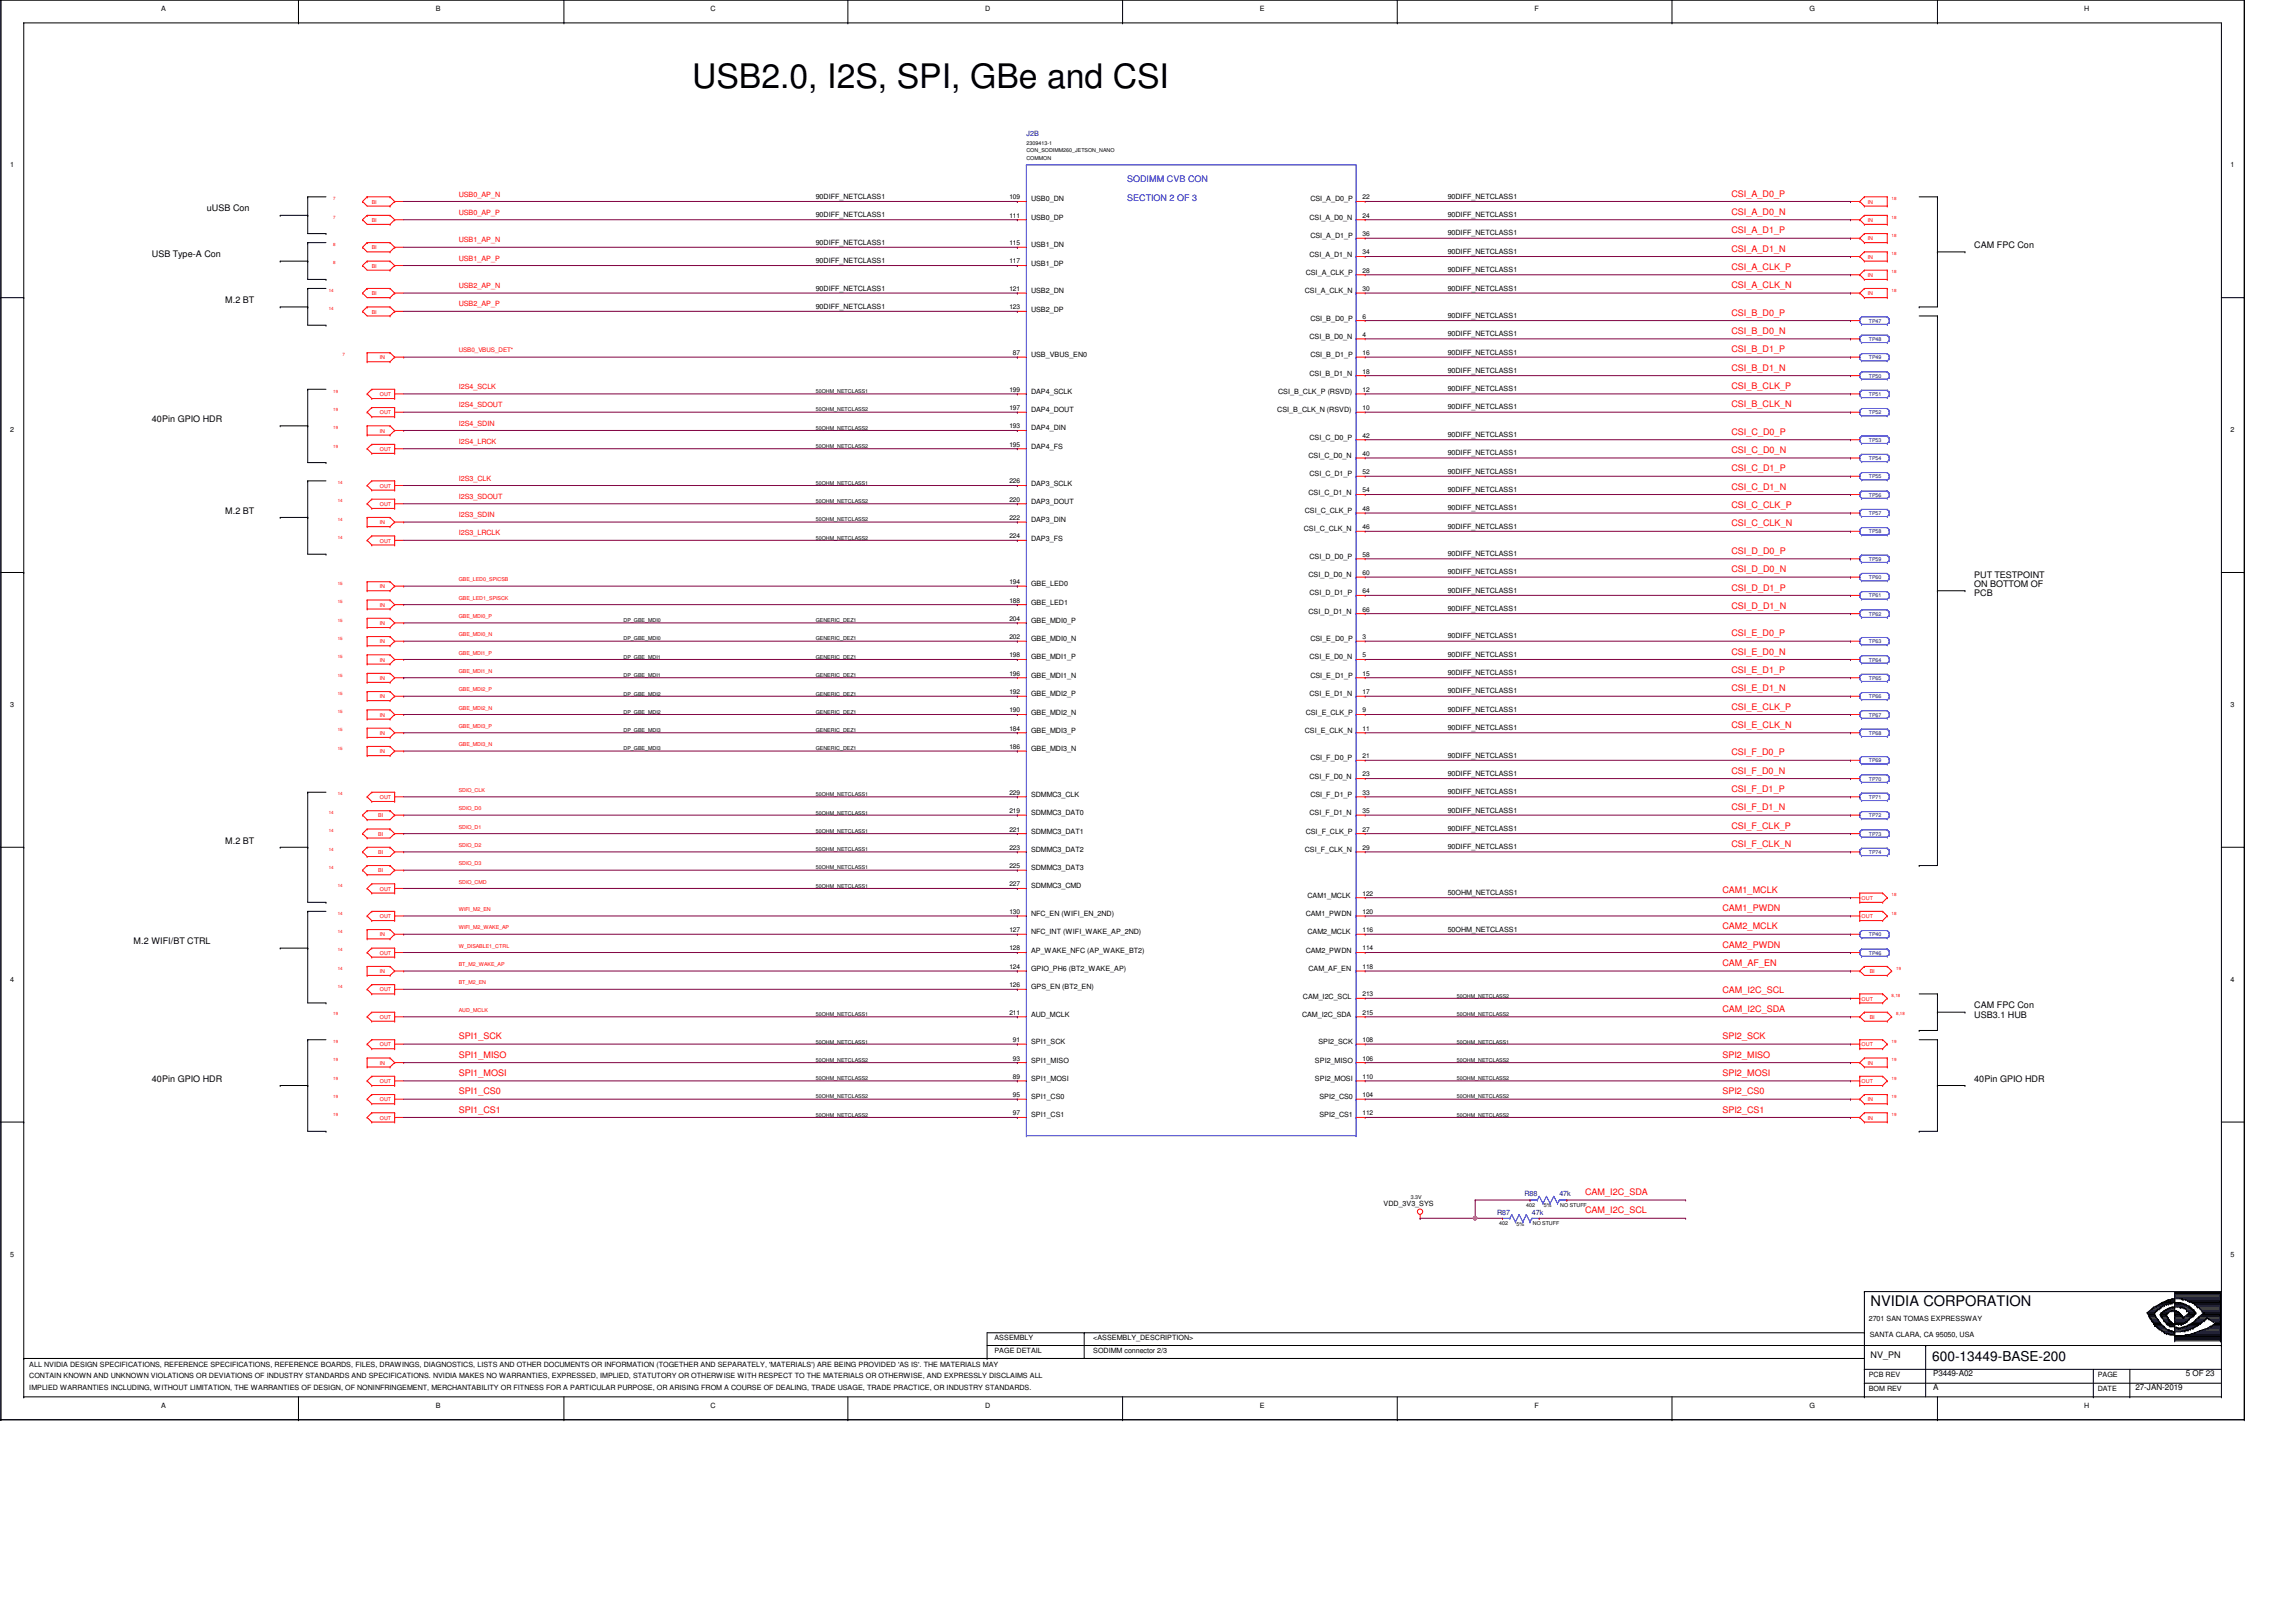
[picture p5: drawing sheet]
<svg xmlns="http://www.w3.org/2000/svg" width="420mm" height="297mm" viewBox="0 0 420 297" stroke-linecap="round" stroke-linejoin="round" font-family="sans-serif">
<defs><g id="words">
<text font-size="6.2" x="126.7" y="16.1">USB2.0, I2S, SPI, GBe and CSI</text>
<text font-size="2.7" x="342.5" y="239">NVIDIA CORPORATION</text>
<text font-size="2.5" x="353.7" y="249">600-13449-BASE-200</text>
<g font-size="1.7" fill="#00f">
<text x="206.4" y="33.3">SODIMM CVB CON</text>
<text x="206.4" y="36.7">SECTION 2 OF 3</text>
</g>
<g font-size="1.7" fill="#f00">
<text x="317" y="36">CSI_A_D0_P</text>
<text x="317" y="39.3">CSI_A_D0_N</text>
<text x="317" y="46.1">CSI_A_D1_N</text>
<text x="317" y="42.7">CSI_A_D1_P</text>
<text x="317" y="52.7">CSI_A_CLK_N</text>
<text x="317" y="49.4">CSI_A_CLK_P</text>
<text x="317" y="57.8">CSI_B_D0_P</text>
<text x="317" y="61.1">CSI_B_D0_N</text>
<text x="317" y="64.5">CSI_B_D1_P</text>
<text x="317" y="71.2">CSI_B_CLK_P</text>
<text x="317" y="67.9">CSI_B_D1_N</text>
<text x="317" y="74.5">CSI_B_CLK_N</text>
<text x="317" y="82.9">CSI_C_D0_N</text>
<text x="317" y="79.6">CSI_C_D0_P</text>
<text x="317" y="89.6">CSI_C_D1_N</text>
<text x="317" y="86.3">CSI_C_D1_P</text>
<text x="317" y="93">CSI_C_CLK_P</text>
<text x="317" y="96.4">CSI_C_CLK_N</text>
<text x="317" y="101.4">CSI_D_D0_P</text>
<text x="317" y="104.7">CSI_D_D0_N</text>
<text x="317" y="111.4">CSI_D_D1_N</text>
<text x="317" y="108.1">CSI_D_D1_P</text>
<text x="317" y="119.8">CSI_E_D0_N</text>
<text x="317" y="116.5">CSI_E_D0_P</text>
<text x="317" y="123.1">CSI_E_D1_P</text>
<text x="317" y="129.9">CSI_E_CLK_P</text>
<text x="317" y="126.5">CSI_E_D1_N</text>
<text x="317" y="133.2">CSI_E_CLK_N</text>
<text x="317" y="141.6">CSI_F_D0_N</text>
<text x="317" y="138.3">CSI_F_D0_P</text>
<text x="317" y="148.3">CSI_F_D1_N</text>
<text x="317" y="144.9">CSI_F_D1_P</text>
<text x="317" y="155">CSI_F_CLK_N</text>
<text x="317" y="151.7">CSI_F_CLK_P</text>
<text x="315.3" y="163.4">CAM1_MCLK</text>
<text x="315.3" y="166.8">CAM1_PWDN</text>
<text x="315.3" y="170.1">CAM2_MCLK</text>
<text x="315.3" y="173.4">CAM2_PWDN</text>
<text x="315.3" y="176.8">CAM_AF_EN</text>
<text x="315.3" y="181.8">CAM_I2C_SCL</text>
<text x="315.3" y="185.2">CAM_I2C_SDA</text>
<text x="84" y="190.2">SPI1_SCK</text>
<text x="315.3" y="190.2">SPI2_SCK</text>
<text x="84" y="193.6">SPI1_MISO</text>
<text x="84" y="196.9">SPI1_MOSI</text>
<text x="315.3" y="193.6">SPI2_MISO</text>
<text x="315.3" y="196.9">SPI2_MOSI</text>
<text x="84" y="200.3">SPI1_CS0</text>
<text x="84" y="203.6">SPI1_CS1</text>
<text x="315.3" y="200.3">SPI2_CS0</text>
<text x="315.3" y="203.6">SPI2_CS1</text>
<text x="290.2" y="218.7">CAM_I2C_SDA</text>
<text x="290.2" y="222.1">CAM_I2C_SCL</text>
</g>
<g font-size="1.7">
<text x="37.9" y="38.7">uUSB Con</text>
<text x="27.8" y="47.1">USB Type-A Con</text>
<text x="361.4" y="45.4">CAM FPC Con</text>
<text x="41.2" y="55.5">M.2 BT</text>
<text x="27.8" y="77.3">40Pin GPIO HDR</text>
<text x="41.2" y="94">M.2 BT</text>
<text x="361.4" y="105.7">PUT TESTPOINT</text>
<text x="361.4" y="107.4">ON BOTTOM OF</text>
<text x="361.4" y="109.1">PCB</text>
<text x="41.2" y="154.4">M.2 BT</text>
<text x="24.5" y="172.8">M.2 WIFI/BT CTRL</text>
<text x="361.4" y="184.5">CAM FPC Con</text>
<text x="361.4" y="186.2">USB3.1 HUB</text>
<text x="27.8" y="198">40Pin GPIO HDR</text>
<text x="361.4" y="198">40Pin GPIO HDR</text>
<text x="342.5" y="248.6">NV_PN</text>
</g>
<g font-size="1.5">
<text x="353.9" y="251.8">P3449-A02</text>
<text x="400.2" y="251.8">5 OF 23</text>
<text x="353.9" y="254.3">A</text>
<text x="390.9" y="254.3">27-JAN-2019</text>
</g>
<g font-size="1.3">
<text x="29.5" y="2">A</text>
<text x="79.8" y="2">B</text>
<text x="130.1" y="2">C</text>
<text x="180.4" y="2">D</text>
<text x="230.7" y="2">E</text>
<text x="281" y="2">F</text>
<text x="331.2" y="2">G</text>
<text x="381.5" y="2">H</text>
<text x="1.9" y="30.5">1</text>
<text x="408.4" y="30.5">1</text>
<text x="149.3" y="36.4">90DIFF_NETCLASS1</text>
<text x="149.3" y="39.8">90DIFF_NETCLASS1</text>
<text x="188.8" y="36.9">USB0_DN</text>
<text x="188.8" y="40.3">USB0_DP</text>
<text x="239.7" y="40.3">CSI_A_D0_N</text>
<text x="239.9" y="36.9">CSI_A_D0_P</text>
<text x="265" y="39.8">90DIFF_NETCLASS1</text>
<text x="265" y="36.4">90DIFF_NETCLASS1</text>
<text x="149.3" y="44.8">90DIFF_NETCLASS1</text>
<text x="188.8" y="45.3">USB1_DN</text>
<text x="239.7" y="46.9">CSI_A_D1_N</text>
<text x="239.9" y="43.6">CSI_A_D1_P</text>
<text x="265" y="46.4">90DIFF_NETCLASS1</text>
<text x="265" y="43.1">90DIFF_NETCLASS1</text>
<text x="149.3" y="48.1">90DIFF_NETCLASS1</text>
<text x="149.3" y="53.2">90DIFF_NETCLASS1</text>
<text x="188.8" y="48.6">USB1_DP</text>
<text x="188.8" y="53.6">USB2_DN</text>
<text x="238.9" y="53.6">CSI_A_CLK_N</text>
<text x="239" y="50.3">CSI_A_CLK_P</text>
<text x="265" y="53.2">90DIFF_NETCLASS1</text>
<text x="265" y="49.8">90DIFF_NETCLASS1</text>
<text x="149.3" y="56.5">90DIFF_NETCLASS1</text>
<text x="188.8" y="57">USB2_DP</text>
<text x="239.9" y="58.7">CSI_B_D0_P</text>
<text x="265" y="58.2">90DIFF_NETCLASS1</text>
<text x="188.8" y="65.4">USB_VBUS_EN0</text>
<text x="239.7" y="62">CSI_B_D0_N</text>
<text x="239.9" y="65.4">CSI_B_D1_P</text>
<text x="265" y="61.6">90DIFF_NETCLASS1</text>
<text x="265" y="64.9">90DIFF_NETCLASS1</text>
<text x="239.7" y="68.7">CSI_B_D1_N</text>
<text x="265" y="71.6">90DIFF_NETCLASS1</text>
<text x="265" y="68.2">90DIFF_NETCLASS1</text>
<text x="188.8" y="75.4">DAP4_DOUT</text>
<text x="188.8" y="72.1">DAP4_SCLK</text>
<text x="233.8" y="75.4">CSI_B_CLK_N (RSVD)</text>
<text x="234" y="72.1">CSI_B_CLK_P (RSVD)</text>
<text x="265" y="74.9">90DIFF_NETCLASS1</text>
<text x="1.9" y="79.1">2</text>
<text x="188.8" y="78.8">DAP4_DIN</text>
<text x="188.8" y="82.2">DAP4_FS</text>
<text x="239.6" y="83.8">CSI_C_D0_N</text>
<text x="239.7" y="80.5">CSI_C_D0_P</text>
<text x="265" y="83.3">90DIFF_NETCLASS1</text>
<text x="265" y="80">90DIFF_NETCLASS1</text>
<text x="408.4" y="79.1">2</text>
<text x="188.8" y="88.9">DAP3_SCLK</text>
<text x="239.7" y="87.2">CSI_C_D1_P</text>
<text x="265" y="86.7">90DIFF_NETCLASS1</text>
<text x="188.8" y="92.2">DAP3_DOUT</text>
<text x="188.8" y="95.5">DAP3_DIN</text>
<text x="238.9" y="93.9">CSI_C_CLK_P</text>
<text x="239.6" y="90.6">CSI_C_D1_N</text>
<text x="265" y="93.4">90DIFF_NETCLASS1</text>
<text x="265" y="90">90DIFF_NETCLASS1</text>
<text x="188.8" y="98.9">DAP3_FS</text>
<text x="238.7" y="97.2">CSI_C_CLK_N</text>
<text x="265" y="96.7">90DIFF_NETCLASS1</text>
<text x="265" y="101.8">90DIFF_NETCLASS1</text>
<text x="188.8" y="107.3">GBE_LED0</text>
<text x="239.6" y="105.6">CSI_D_D0_N</text>
<text x="239.7" y="102.3">CSI_D_D0_P</text>
<text x="265" y="105.1">90DIFF_NETCLASS1</text>
<text x="188.8" y="110.7">GBE_LED1</text>
<text x="239.6" y="112.3">CSI_D_D1_N</text>
<text x="239.7" y="109">CSI_D_D1_P</text>
<text x="265" y="111.8">90DIFF_NETCLASS1</text>
<text x="265" y="108.5">90DIFF_NETCLASS1</text>
<text x="188.8" y="117.3">GBE_MDI0_N</text>
<text x="188.8" y="114">GBE_MDI0_P</text>
<text x="239.9" y="117.3">CSI_E_D0_P</text>
<text x="265" y="116.8">90DIFF_NETCLASS1</text>
<text x="188.8" y="124.1">GBE_MDI1_N</text>
<text x="188.8" y="120.7">GBE_MDI1_P</text>
<text x="239.7" y="120.7">CSI_E_D0_N</text>
<text x="239.9" y="124.1">CSI_E_D1_P</text>
<text x="265" y="120.2">90DIFF_NETCLASS1</text>
<text x="265" y="123.6">90DIFF_NETCLASS1</text>
<text x="1.9" y="129.4">3</text>
<text x="188.8" y="130.8">GBE_MDI2_N</text>
<text x="188.8" y="127.4">GBE_MDI2_P</text>
<text x="239" y="130.8">CSI_E_CLK_P</text>
<text x="239.7" y="127.4">CSI_E_D1_N</text>
<text x="265" y="130.3">90DIFF_NETCLASS1</text>
<text x="265" y="126.9">90DIFF_NETCLASS1</text>
<text x="408.4" y="129.4">3</text>
<text x="188.8" y="134.1">GBE_MDI3_P</text>
<text x="188.8" y="137.5">GBE_MDI3_N</text>
<text x="238.9" y="134.1">CSI_E_CLK_N</text>
<text x="265" y="133.6">90DIFF_NETCLASS1</text>
<text x="239.7" y="142.5">CSI_F_D0_N</text>
<text x="239.9" y="139.1">CSI_F_D0_P</text>
<text x="265" y="142">90DIFF_NETCLASS1</text>
<text x="265" y="138.6">90DIFF_NETCLASS1</text>
<text x="188.8" y="149.2">SDMMC3_DAT0</text>
<text x="188.8" y="145.8">SDMMC3_CLK</text>
<text x="239.7" y="149.2">CSI_F_D1_N</text>
<text x="239.9" y="145.8">CSI_F_D1_P</text>
<text x="265" y="148.7">90DIFF_NETCLASS1</text>
<text x="265" y="145.4">90DIFF_NETCLASS1</text>
<text x="188.8" y="152.6">SDMMC3_DAT1</text>
<text x="188.8" y="155.9">SDMMC3_DAT2</text>
<text x="238.9" y="155.9">CSI_F_CLK_N</text>
<text x="239" y="152.6">CSI_F_CLK_P</text>
<text x="265" y="155.4">90DIFF_NETCLASS1</text>
<text x="265" y="152.1">90DIFF_NETCLASS1</text>
<text x="188.8" y="159.3">SDMMC3_DAT3</text>
<text x="188.8" y="167.6">NFC_EN (WIFI_EN_2ND)</text>
<text x="188.8" y="162.6">SDMMC3_CMD</text>
<text x="239" y="167.6">CAM1_PWDN</text>
<text x="239.4" y="164.3">CAM1_MCLK</text>
<text x="265" y="163.8">50OHM_NETCLASS1</text>
<text x="188.8" y="171">NFC_INT (WIFI_WAKE_AP_2ND)</text>
<text x="239.4" y="171">CAM2_MCLK</text>
<text x="265" y="170.5">50OHM_NETCLASS1</text>
<text x="1.9" y="179.7">4</text>
<text x="188.8" y="177.7">GPIO_PH6 (BT2_WAKE_AP)</text>
<text x="188.8" y="174.4">AP_WAKE_NFC (AP_WAKE_BT2)</text>
<text x="239" y="174.4">CAM2_PWDN</text>
<text x="239.6" y="177.7">CAM_AF_EN</text>
<text x="408.4" y="179.7">4</text>
<text x="188.8" y="181.1">GPS_EN (BT2_EN)</text>
<text x="238.5" y="182.8">CAM_I2C_SCL</text>
<text x="188.8" y="191.1">SPI1_SCK</text>
<text x="188.8" y="186.1">AUD_MCLK</text>
<text x="238.4" y="186.1">CAM_I2C_SDA</text>
<text x="241.4" y="191.1">SPI2_SCK</text>
<text x="188.8" y="197.8">SPI1_MOSI</text>
<text x="188.8" y="194.5">SPI1_MISO</text>
<text x="240.7" y="194.5">SPI2_MISO</text>
<text x="240.7" y="197.8">SPI2_MOSI</text>
<text x="188.8" y="201.2">SPI1_CS0</text>
<text x="241.5" y="201.2">SPI2_CS0</text>
<text x="188.8" y="204.5">SPI1_CS1</text>
<text x="241.5" y="204.5">SPI2_CS1</text>
<text x="253.3" y="220.8">VDD_3V3_SYS</text>
<text x="1.9" y="230">5</text>
<text x="408.4" y="230">5</text>
<text x="182.1" y="245.3">ASSEMBLY</text>
<text x="200.1" y="245.3">&lt;ASSEMBLY_DESCRIPTION&gt;</text>
<text x="342.1" y="241.8">2701 SAN TOMAS EXPRESSWAY</text>
<text x="342.3" y="244.8">SANTA CLARA, CA 95050, USA</text>
<text x="5.4" y="250.1">ALL NVIDIA DESIGN SPECIFICATIONS, REFERENCE SPECIFICATIONS, REFERENCE BOARDS, FILES, DRAWINGS, DIAGNOSTICS, LISTS AND OTHER DOCUMENTS OR INFORMATION (TOGETHER AND SEPARATELY, 'MATERIALS') ARE BEING PROVIDED 'AS IS'. THE MATERIALS MAY</text>
<text x="182.1" y="247.6">PAGE DETAIL</text>
<text x="200.1" y="247.6">SODIMM connector 2/3</text>
<text x="342.1" y="252">PCB REV</text>
<text x="384" y="252">PAGE</text>
<text x="5.4" y="252.1">CONTAIN KNOWN AND UNKNOWN VIOLATIONS OR DEVIATIONS OF INDUSTRY STANDARDS AND SPECIFICATIONS. NVIDIA MAKES NO WARRANTIES, EXPRESSED, IMPLIED, STATUTORY OR OTHERWISE WITH RESPECT TO THE MATERIALS OR OTHERWISE, AND EXPRESSLY DISCLAIMS ALL</text>
<text x="5.4" y="254.3">IMPLIED WARRANTIES INCLUDING, WITHOUT LIMITATION, THE WARRANTIES OF DESIGN, OF NONINFRINGEMENT, MERCHANTABILITY OR FITNESS FOR A PARTICULAR PURPOSE, OR ARISING FROM A COURSE OF DEALING, TRADE USAGE, TRADE PRACTICE, OR INDUSTRY STANDARDS.</text>
<text x="29.5" y="257.7">A</text>
<text x="79.8" y="257.7">B</text>
<text x="130.1" y="257.7">C</text>
<text x="180.4" y="257.7">D</text>
<text x="230.7" y="257.7">E</text>
<text x="281" y="257.7">F</text>
<text x="331.2" y="257.7">G</text>
<text x="342.1" y="254.5">BOM REV</text>
<text x="381.5" y="257.7">H</text>
<text x="384" y="254.5">DATE</text>
</g>
<g font-size="1.3" fill="#000080">
<text x="187.9" y="24.8">J2B</text>
<text x="279.1" y="218.9">R88</text>
<text x="285.5" y="218.9">47k</text>
<text x="274.1" y="222.3">R87</text>
<text x="280.4" y="222.3">47k</text>
</g>
<g font-size="1.3" fill="#f00">
<text x="84" y="36">USB0_AP_N</text>
<text x="84" y="39.3">USB0_AP_P</text>
<text x="84" y="44.4">USB1_AP_N</text>
<text x="84" y="47.7">USB1_AP_P</text>
<text x="84" y="52.7">USB2_AP_N</text>
<text x="84" y="56.1">USB2_AP_P</text>
<text x="84" y="71.2">I2S4_SCLK</text>
<text x="84" y="77.9">I2S4_SDIN</text>
<text x="84" y="74.5">I2S4_SDOUT</text>
<text x="84" y="81.2">I2S4_LRCK</text>
<text x="84" y="88">I2S3_CLK</text>
<text x="84" y="94.7">I2S3_SDIN</text>
<text x="84" y="91.3">I2S3_SDOUT</text>
<text x="84" y="98">I2S3_LRCLK</text>
</g>
<g font-size="1.2">
<text x="184.8" y="36.5">109</text>
<text x="184.8" y="39.8">111</text>
<text x="249.5" y="36.5">22</text>
<text x="249.5" y="39.8">24</text>
<text x="184.8" y="44.9">115</text>
<text x="249.5" y="46.6">34</text>
<text x="249.5" y="43.2">36</text>
<text x="184.8" y="48.2">117</text>
<text x="184.8" y="53.3">121</text>
<text x="249.5" y="49.9">28</text>
<text x="249.5" y="53.3">30</text>
<text x="184.8" y="56.6">123</text>
<text x="249.5" y="58.3">6</text>
<text x="185.5" y="65">87</text>
<text x="249.5" y="61.6">4</text>
<text x="249.5" y="65">16</text>
<text x="184.8" y="71.7">199</text>
<text x="249.5" y="71.7">12</text>
<text x="249.5" y="68.4">18</text>
<text x="184.8" y="75.1">197</text>
<text x="249.5" y="75.1">10</text>
<text x="184.8" y="78.4">193</text>
<text x="184.8" y="81.7">195</text>
<text x="249.5" y="83.4">40</text>
<text x="249.5" y="80.1">42</text>
<text x="184.8" y="88.5">226</text>
<text x="249.5" y="86.8">52</text>
<text x="184.8" y="91.8">220</text>
<text x="184.8" y="95.2">222</text>
<text x="249.5" y="93.5">48</text>
<text x="249.5" y="90.1">54</text>
<text x="184.8" y="98.5">224</text>
<text x="249.5" y="96.9">46</text>
<text x="249.5" y="101.9">58</text>
<text x="184.8" y="106.9">194</text>
<text x="249.5" y="105.2">60</text>
<text x="184.8" y="110.3">188</text>
<text x="184.8" y="113.6">204</text>
<text x="249.5" y="108.6">64</text>
<text x="249.5" y="111.9">66</text>
<text x="184.8" y="117">202</text>
<text x="249.5" y="117">3</text>
<text x="184.8" y="123.7">196</text>
<text x="184.8" y="120.3">198</text>
<text x="249.5" y="120.3">5</text>
<text x="249.5" y="123.7">15</text>
<text x="184.8" y="130.4">190</text>
<text x="184.8" y="127">192</text>
<text x="249.5" y="130.4">9</text>
<text x="249.5" y="127">17</text>
<text x="184.8" y="133.7">184</text>
<text x="184.8" y="137.1">186</text>
<text x="249.5" y="133.7">11</text>
<text x="249.5" y="138.8">21</text>
<text x="249.5" y="142.1">23</text>
<text x="184.8" y="148.8">219</text>
<text x="184.8" y="145.5">229</text>
<text x="249.5" y="145.5">33</text>
<text x="249.5" y="148.8">35</text>
<text x="184.8" y="152.2">221</text>
<text x="184.8" y="155.5">223</text>
<text x="249.5" y="152.2">27</text>
<text x="249.5" y="155.5">29</text>
<text x="184.8" y="158.9">225</text>
<text x="184.8" y="167.3">130</text>
<text x="184.8" y="162.2">227</text>
<text x="249.5" y="167.3">120</text>
<text x="249.5" y="163.9">122</text>
<text x="184.8" y="170.6">127</text>
<text x="184.8" y="173.9">128</text>
<text x="249.5" y="173.9">114</text>
<text x="249.5" y="170.6">116</text>
<text x="184.8" y="177.3">124</text>
<text x="249.5" y="177.3">118</text>
<text x="184.8" y="180.7">126</text>
<text x="184.8" y="185.7">211</text>
<text x="249.5" y="182.3">213</text>
<text x="249.5" y="185.7">215</text>
<text x="185.5" y="190.7">91</text>
<text x="249.5" y="190.7">108</text>
<text x="185.5" y="197.4">89</text>
<text x="185.5" y="194.1">93</text>
<text x="249.5" y="194.1">106</text>
<text x="249.5" y="197.4">110</text>
<text x="185.5" y="200.8">95</text>
<text x="249.5" y="200.8">104</text>
<text x="185.5" y="204.1">97</text>
<text x="249.5" y="204.1">112</text>
</g>
<text font-size="1.1" fill="#f00" x="84" y="64.5">USB0_VBUS_DET*</text>
<g font-size="1">
<text x="187.9" y="27.9">CON_SODIMM260_JETSON_NANO</text>
<text x="187.9" y="29.2">COMMON</text>
<text x="187.9" y="26.5">2309413-1</text>
<text x="149.3" y="72">50OHM_NETCLASS1</text>
<text x="149.3" y="75.3">50OHM_NETCLASS2</text>
<text x="149.3" y="82">50OHM_NETCLASS2</text>
<text x="149.3" y="78.7">50OHM_NETCLASS2</text>
<text x="149.3" y="88.7">50OHM_NETCLASS1</text>
<text x="149.3" y="95.4">50OHM_NETCLASS2</text>
<text x="149.3" y="92.1">50OHM_NETCLASS2</text>
<text x="149.3" y="98.8">50OHM_NETCLASS2</text>
<text x="114.2" y="113.9">DP_GBE_MDI0</text>
<text x="149.3" y="113.9">GENERIC_DEZ1</text>
<text x="114.2" y="117.2">DP_GBE_MDI0</text>
<text x="149.3" y="117.2">GENERIC_DEZ1</text>
<text x="114.2" y="124">DP_GBE_MDI1</text>
<text x="114.2" y="120.6">DP_GBE_MDI1</text>
<text x="149.3" y="124">GENERIC_DEZ1</text>
<text x="149.3" y="120.6">GENERIC_DEZ1</text>
<text x="114.2" y="130.6">DP_GBE_MDI2</text>
<text x="114.2" y="127.3">DP_GBE_MDI2</text>
<text x="149.3" y="130.6">GENERIC_DEZ1</text>
<text x="149.3" y="127.3">GENERIC_DEZ1</text>
<text x="114.2" y="137.3">DP_GBE_MDI3</text>
<text x="114.2" y="134">DP_GBE_MDI3</text>
<text x="149.3" y="137.3">GENERIC_DEZ1</text>
<text x="149.3" y="134">GENERIC_DEZ1</text>
<text x="149.3" y="145.7">50OHM_NETCLASS1</text>
<text x="149.3" y="149.1">50OHM_NETCLASS1</text>
<text x="149.3" y="152.4">50OHM_NETCLASS1</text>
<text x="149.3" y="155.8">50OHM_NETCLASS1</text>
<text x="149.3" y="159.1">50OHM_NETCLASS1</text>
<text x="149.3" y="162.5">50OHM_NETCLASS1</text>
<text x="149.3" y="186">50OHM_NETCLASS1</text>
<text x="266.7" y="182.6">50OHM_NETCLASS2</text>
<text x="266.7" y="186">50OHM_NETCLASS2</text>
<text x="149.3" y="191">50OHM_NETCLASS1</text>
<text x="266.7" y="191">50OHM_NETCLASS1</text>
<text x="149.3" y="194.4">50OHM_NETCLASS2</text>
<text x="149.3" y="197.7">50OHM_NETCLASS2</text>
<text x="266.7" y="194.4">50OHM_NETCLASS2</text>
<text x="266.7" y="197.7">50OHM_NETCLASS2</text>
<text x="149.3" y="201">50OHM_NETCLASS2</text>
<text x="266.7" y="201">50OHM_NETCLASS2</text>
<text x="149.3" y="204.4">50OHM_NETCLASS2</text>
<text x="266.7" y="204.4">50OHM_NETCLASS2</text>
<text x="258.3" y="219.5">3.3V</text>
<text x="279.4" y="220.9">402</text>
<text x="282.6" y="221">5%</text>
<text x="285.7" y="220.9">NO STUFF</text>
<text x="274.4" y="224.2">402</text>
<text x="277.6" y="224.4">5%</text>
<text x="280.6" y="224.2">NO STUFF</text>
</g>
<g font-size="1" fill="#f00">
<text x="68.1" y="40.6">BI</text>
<text x="68.1" y="37.3">BI</text>
<text x="342" y="40.6">IN</text>
<text x="342" y="37.3">IN</text>
<text x="68.1" y="45.6">BI</text>
<text x="342" y="47.3">IN</text>
<text x="342" y="44">IN</text>
<text x="68.1" y="49">BI</text>
<text x="342" y="50.7">IN</text>
<text x="68.1" y="57.4">BI</text>
<text x="68.1" y="54">BI</text>
<text x="342" y="54">IN</text>
<text x="69.5" y="65.8">IN</text>
<text x="69.5" y="75.8">OUT</text>
<text x="69.5" y="72.5">OUT</text>
<text x="69.5" y="82.5">OUT</text>
<text x="69.5" y="79.2">IN</text>
<text x="69.5" y="89.2">OUT</text>
<text x="69.5" y="95.9">IN</text>
<text x="69.5" y="92.6">OUT</text>
<text x="69.5" y="99.3">OUT</text>
<text x="69.5" y="107.7">IN</text>
<text x="84" y="106.4">GBE_LED0_SPICSB</text>
<text x="69.5" y="111">IN</text>
<text x="84" y="109.8">GBE_LED1_SPISCK</text>
<text x="84" y="113.1">GBE_MDI0_P</text>
<text x="69.5" y="117.7">IN</text>
<text x="69.5" y="114.4">IN</text>
<text x="84" y="116.5">GBE_MDI0_N</text>
<text x="84" y="119.8">GBE_MDI1_P</text>
<text x="69.5" y="124.5">IN</text>
<text x="69.5" y="121.1">IN</text>
<text x="84" y="123.1">GBE_MDI1_N</text>
<text x="69.5" y="131.1">IN</text>
<text x="69.5" y="127.8">IN</text>
<text x="84" y="129.9">GBE_MDI2_N</text>
<text x="84" y="126.5">GBE_MDI2_P</text>
<text x="69.5" y="137.8">IN</text>
<text x="69.5" y="134.5">IN</text>
<text x="84" y="136.6">GBE_MDI3_N</text>
<text x="84" y="133.2">GBE_MDI3_P</text>
<text x="69.2" y="149.6">BI</text>
<text x="69.5" y="146.2">OUT</text>
<text x="84" y="144.9">SDIO_CLK</text>
<text x="84" y="148.3">SDIO_D0</text>
<text x="69.2" y="153">BI</text>
<text x="84" y="151.7">SDIO_D1</text>
<text x="84" y="155">SDIO_D2</text>
<text x="69.2" y="159.6">BI</text>
<text x="69.2" y="156.3">BI</text>
<text x="84" y="161.7">SDIO_CMD</text>
<text x="84" y="158.4">SDIO_D3</text>
<text x="69.5" y="163">OUT</text>
<text x="84" y="166.8">WIFI_M2_EN</text>
<text x="340.8" y="164.7">OUT</text>
<text x="69.5" y="171.4">IN</text>
<text x="69.5" y="168">OUT</text>
<text x="84" y="170.1">WIFI_M2_WAKE_AP</text>
<text x="84" y="173.4">W_DISABLE1_CTRL</text>
<text x="340.8" y="168">OUT</text>
<text x="69.5" y="178.1">IN</text>
<text x="69.5" y="174.8">OUT</text>
<text x="84" y="176.8">BT_M2_WAKE_AP</text>
<text x="342.3" y="178.1">BI</text>
<text x="69.5" y="181.4">OUT</text>
<text x="84" y="185.2">AUD_MCLK</text>
<text x="84" y="180.2">BT_M2_EN</text>
<text x="340.8" y="183.1">OUT</text>
<text x="69.5" y="191.5">OUT</text>
<text x="69.5" y="186.5">OUT</text>
<text x="340.8" y="191.5">OUT</text>
<text x="342.3" y="186.5">BI</text>
<text x="69.5" y="194.9">IN</text>
<text x="342" y="194.9">IN</text>
<text x="69.5" y="201.5">OUT</text>
<text x="69.5" y="198.2">OUT</text>
<text x="340.8" y="198.2">OUT</text>
<text x="342" y="201.5">IN</text>
<text x="69.5" y="204.9">OUT</text>
<text x="342" y="204.9">IN</text>
</g>
<g font-size="1" fill="#000080">
<text x="342.1" y="59.1">TP47</text>
<text x="342.1" y="65.8">TP49</text>
<text x="342.1" y="62.4">TP48</text>
<text x="342.1" y="69.1">TP50</text>
<text x="342.1" y="75.8">TP52</text>
<text x="342.1" y="72.5">TP51</text>
<text x="342.1" y="80.9">TP53</text>
<text x="342.1" y="87.5">TP55</text>
<text x="342.1" y="84.2">TP54</text>
<text x="342.1" y="94.3">TP57</text>
<text x="342.1" y="90.9">TP56</text>
<text x="342.1" y="97.6">TP58</text>
<text x="342.1" y="106">TP60</text>
<text x="342.1" y="102.7">TP59</text>
<text x="342.1" y="112.7">TP62</text>
<text x="342.1" y="109.3">TP61</text>
<text x="342.1" y="117.7">TP63</text>
<text x="342.1" y="124.5">TP65</text>
<text x="342.1" y="121.1">TP64</text>
<text x="342.1" y="131.1">TP67</text>
<text x="342.1" y="127.8">TP66</text>
<text x="342.1" y="134.5">TP68</text>
<text x="342.1" y="142.9">TP70</text>
<text x="342.1" y="139.5">TP69</text>
<text x="342.1" y="149.6">TP72</text>
<text x="342.1" y="146.2">TP71</text>
<text x="342.1" y="153">TP73</text>
<text x="342.1" y="156.3">TP74</text>
<text x="342.1" y="171.4">TP40</text>
<text x="342.1" y="174.8">TP46</text>
</g>
<g font-size=".8" fill="#f00">
<text x="61" y="40">7</text>
<text x="61" y="36.6">7</text>
<text x="346.3" y="40">18</text>
<text x="346.3" y="36.6">18</text>
<text x="61" y="45">8</text>
<text x="346.3" y="46.7">18</text>
<text x="346.3" y="43.3">18</text>
<text x="60.2" y="53.4">14</text>
<text x="61" y="48.4">8</text>
<text x="346.3" y="53.4">18</text>
<text x="346.3" y="50">18</text>
<text x="60.2" y="56.8">14</text>
<text x="62.7" y="65.2">7</text>
<text x="61" y="71.8">19</text>
<text x="61" y="75.2">19</text>
<text x="61" y="81.9">19</text>
<text x="61" y="78.5">19</text>
<text x="61.8" y="88.6">14</text>
<text x="61.8" y="95.3">14</text>
<text x="61.8" y="91.9">14</text>
<text x="61.8" y="98.7">14</text>
<text x="61.8" y="107.1">15</text>
<text x="61.8" y="113.7">15</text>
<text x="61.8" y="110.4">15</text>
<text x="61.8" y="117.1">15</text>
<text x="61.8" y="123.8">15</text>
<text x="61.8" y="120.4">15</text>
<text x="61.8" y="130.5">15</text>
<text x="61.8" y="127.2">15</text>
<text x="61.8" y="137.2">15</text>
<text x="61.8" y="133.9">15</text>
<text x="60.2" y="149">14</text>
<text x="61.8" y="145.6">14</text>
<text x="60.2" y="155.7">14</text>
<text x="60.2" y="152.3">14</text>
<text x="60.2" y="159">14</text>
<text x="61.8" y="167.4">14</text>
<text x="61.8" y="162.3">14</text>
<text x="346.3" y="167.4">18</text>
<text x="346.3" y="164">18</text>
<text x="61.8" y="170.7">14</text>
<text x="61.8" y="177.5">14</text>
<text x="61.8" y="174.1">14</text>
<text x="347.2" y="177.5">19</text>
<text x="61" y="185.8">19</text>
<text x="61.8" y="180.8">14</text>
<text x="346.3" y="182.5">8,18</text>
<text x="347.2" y="185.8">8,18</text>
<text x="61" y="190.9">19</text>
<text x="346.3" y="190.9">19</text>
<text x="61" y="197.6">19</text>
<text x="61" y="194.2">19</text>
<text x="346.3" y="197.6">19</text>
<text x="346.3" y="194.2">19</text>
<text x="61" y="200.9">19</text>
<text x="346.3" y="200.9">19</text>
<text x="61" y="204.3">19</text>
<text x="346.3" y="204.3">19</text>
</g>
</g></defs>
<g fill="none" stroke="#000" stroke-width=".18">
<path d="M.2 0h.1M.2 0h410.7v259.8M.2 0v259.8M4.3 4.2h.1M4.3 4.2h402.4v251.5M4.3 4.2v251.5M54.6 4.2h.1M54.6 0v4.2M103.2 4.2h.1M103.2 0v4.2M155.2 4.2h.1M155.2 0v4.2"/>
<path d="M205.5 4.2h.1M205.5 0v4.2M255.8 4.2h.1M255.8 0v4.2M306.1 4.2h.1M306.1 0v4.2M354.7 4.2h.1M354.7 0v4.2M51.3 39.4h.1M51.3 39.4h5M56.3 39.4h.1M56.3 36h.1"/>
<path d="M56.3 36h3.4M56.3 36v6.8h3.4M351.4 36h3.3M354.7 36h.1M354.7 36v20.2h-3.3M.2 54.5h4.1M4.3 54.5h.1M51.3 56.2h.1M51.3 47.8h.1M51.3 56.2h5M51.3 47.8h5M56.3 56.2h.1"/>
<path d="M56.3 52.8h.1M56.3 47.8h.1M56.3 44.4h.1M56.3 44.4v6.7h3.4M56.3 52.8v6.7h3.4M56.3 52.8h3.4M56.3 44.4h3.4M59.7 42.8h.1M59.7 59.5h.1M59.7 51.1h.1M351.4 56.2h.1M351.4 57.8h3.3"/>
<path d="M354.7 57.8h.1M354.7 46.1h.1M354.7 57.8v100.6h-3.3M354.7 46.1h5M359.7 46.1h.1M406.7 54.5h4.2M410.9 54.5h.1M51.3 77.9h.1M51.3 77.9h5M56.3 77.9h.1M56.3 71.2h.1M56.3 71.2v13.5h3.4"/>
<path d="M56.3 71.2h3.4M51.3 94.7h.1M51.3 94.7h5M56.3 94.7h.1M56.3 88h.1M56.3 88v13.4h3.4M56.3 88h3.4M59.7 84.7h.1M.2 104.8h4.1M4.3 104.8h.1M59.7 101.4h.1M354.7 108.1h.1"/>
<path d="M354.7 108.1h5M359.7 108.1h.1M406.7 104.8h4.2M410.9 104.8h.1M.2 155.1h4.1M4.3 155.1h.1M51.3 155.1h.1M51.3 155.1h5M56.3 155.1h.1M56.3 145h.1M56.3 145v20.1h3.4M56.3 145h3.4"/>
<path d="M351.4 158.4h.1M406.7 155.1h4.2M410.9 155.1h.1M51.3 173.5h.1M51.3 173.5h5M56.3 173.5h.1M56.3 166.8h.1M56.3 166.8v16.8h3.4M56.3 166.8h3.4M59.7 165.1h.1M51.3 198.7h.1M51.3 198.7h5"/>
<path d="M56.3 198.7h.1M56.3 190.3h.1M56.3 190.3v16.8h3.4M56.3 190.3h3.4M59.7 183.6h.1M351.4 188.6h.1M351.4 190.3h3.3M351.4 181.9h3.3M354.7 190.3h.1M354.7 198.7h.1M354.7 181.9h.1M354.7 185.3h.1"/>
<path d="M354.7 181.9v6.7h-3.3M354.7 190.3v16.8h-3.3M354.7 198.7h5M354.7 185.3h5M359.7 198.7h.1M359.7 185.3h.1M.2 205.4h4.1M4.3 205.4h.1M59.7 207.1h.1M351.4 207.1h.1M406.7 205.4h4.2M410.9 205.4h.1"/>
<path d="M341.3 236.4h.1M341.3 236.4h65.4M341.3 236.4v19.3M393.6 239.9h1.2M393.8 239.7h1.2M393.9 239.6h.1M393.9 239.6h1.2M393.9 239.6l-.8 .6M394.1 239.4h1.4M394.3 239.2h.1M394.3 239.2l-.4 .4M394.5 239.2h1.1"/>
<path d="M394.6 239.1h1.4M394.8 239.9h.1M394.8 239.1h.1M394.8 239.1l-.5 .1M395 239.7h.1M395 238.9h1.3M395 239.7l-.5 .5M395.1 239.6h.1M395.3 238.7h.1M395.3 239.6h.1M395.3 238.7h1.6M395.3 238.7l-.5 .4"/>
<path d="M395.3 239.6l-.3 .1M395.5 239.4h.1M395.5 238.5h2.1M395.6 238.5h.1M395.6 239.2h.1M395.6 238.5l-.3 .2M395.6 239.2l-.3 .4M395.8 238.4h.1M395.8 238.4l-.2 .1M396 239.1h.1M396 238.4h3.1M396.1 239.9h.1"/>
<path d="M396.1 239.9l-.3 .3M396.3 238.9h.1M396.3 239.9h.1M396.3 238.2h.1M396.3 239.9h2.2M396.3 238.2h1.8M396.3 238.2l-.5 .2M396.3 238.9l-.7 .3M396.4 239.7h.1M396.4 239.7l-.3 .2M396.6 238.7h.1M396.6 239.7h.1"/>
<path d="M396.6 238h.1M396.6 239.7h1.5M396.6 238h1.5M396.6 238.7l-.3 .2M396.8 239.6h.1M396.9 239.6h.1M396.9 237.9h.1M396.9 238.7h.1M396.9 239.6h1.2M396.9 237.9h1.2M396.9 237.9l-.6 .3M397.1 239.4h.1"/>
<path d="M397.1 239.4l-.7 .3M397.3 238.5h.1M397.3 239.4h.1M397.3 237.9h.1M397.3 239.4h.8M397.3 238.5l-.4 .2M397.6 239.2h.1M397.6 237.7h.1M397.6 239.9h.1M397.6 238.5h.1M397.6 239.2h3.2M397.6 237.7h8.9"/>
<path d="M397.6 239.2l-.5 .2M397.6 237.7l-.3 .2M397.6 239.9l-.7 .3M397.8 239.2h.1M397.8 237.7h.1M398 239.9h.1M398.1 237.9h.1M398.1 238h.1M398.1 238.2h.1M398.1 238.4h.1M398.1 239.2h.1M398.1 237.7h.1"/>
<path d="M398.1 237.4h8.4M398.1 236.7h8.4M398.1 237.5h8.4M398.1 237h8.4M398.1 236.9h8.4M398.1 237.2h8.4M398.1 239.1h2.5M398.1 238.7h2.1M398.1 238.5h1.6M398.1 238.9h2.2M398.1 238.4l-.5 .1M398.3 239.9h.1"/>
<path d="M398.5 239.9h.1M398.5 239.9l.1 .2M398.8 238.4h.1M399.1 239.2h.1M399.1 238.4h.1M399.1 238.4l.6 .1M399.5 239.2h.1M399.5 237.7h.1M399.5 239.2l.7 .4 .1 .3M399.5 237.7l.2 .2M399.7 238.5h.1M399.7 237.9h.1"/>
<path d="M399.7 237.9h6.8M399.7 238.5l.3 .2M399.8 239.4h.1M399.8 239.4h1.3M400 238.7h.1M400 239.6h1.3M400.2 237.9h.1M400.2 238.7h.1M400.2 237.9l.3 .1M400.2 238.7l.1 .2M400.3 238.9h.1M400.3 239.9h.1"/>
<path d="M400.3 239.7h1.3M400.3 239.9l.5 .3M400.3 238.9l.5 .2M400.5 238h.1M400.5 239.9h1.1M400.5 238h6M400.5 238l1.3 .7M400.6 239.1h.1M400.8 239.2h.1M400.8 238.2h.1M400.8 239.1h.1M400.8 238.2h5.7"/>
<path d="M400.8 239.1l.7 .6M401 239.2h.1M401.1 239.4h.1M401.1 238.4h5.4M401.3 239.6h.1M401.5 239.7h.1M401.5 238.5h5M401.6 239.9h.1M401.6 239.7h.1M401.6 239.9l.4 .3M401.6 239.7v.2M401.8 238.7h.1"/>
<path d="M401.8 238.7h4.7M401.8 238.7l.5 .5M402 238.9h4.5M402.2 239.1h.1M402.3 239.2h.1M402.3 239.1h4.2M402.3 239.2l.4 .2M402.5 239.2h4M402.7 239.4h.1M402.7 239.4h3.8M402.7 239.4l.5 .7M402.8 239.6h3.7"/>
<path d="M403 239.7h3.5M403.2 239.9h3.3M406.5 237.9h.1M406.5 237.7h.1M406.5 238.2h.1M406.5 238h.1M406.5 237.4h.1M406.5 236.7h.1M406.5 237.5h.1M406.5 237h.1M406.5 236.9h.1M406.5 237.2h.1"/>
<path d="M406.5 239.2h.1M406.5 239.1h.1M406.5 238.7h.1M406.5 238.5h.1M406.5 238.9h.1M406.5 238.4h.1M406.5 236.6h.1M406.5 239.7h.1M406.5 239.9h.1M406.5 239.6h.1M406.5 239.4h.1M406.5 236.6h-8.4v8.8"/>
<path d="M406.5 236.6v8.8M.2 259.8h.1M.2 259.8h410.7M4.3 255.7h.1M4.3 248.6h.1M4.3 255.7h402.4M4.3 248.6h337M54.6 259.8h.1M54.6 255.7v4.1M103.2 259.8h.1M103.2 255.7v4.1M155.2 259.8h.1"/>
<path d="M155.2 255.7v4.1M180.7 248.6h.1M180.7 246.3h226M198.5 243.9h.1M198.5 243.9v4.7M205.5 259.8h.1M205.5 255.7v4.1M255.8 259.8h.1M255.8 255.7v4.1M306.1 259.8h.1M306.1 255.7v4.1M341.3 253.2h.1"/>
<path d="M341.3 250.6h.1M341.3 243.9h.1M341.3 255.7h.1M341.3 243.9h-160.6v4.7M341.3 253.2h65.4M341.3 250.6h65.4M352.5 246.3h.1M352.5 246.3v9.4M354.7 259.8h.1M354.7 255.7v4.1M383.2 255.7h.1M383.2 250.6v5.1"/>
<path d="M389.9 255.7h.1M389.9 250.6v5.1M393.1 240.2h.1M393.1 240.2h1.4M393.1 240.2l.3 .7M393.3 240.6h1.2M393.3 240.4h1.2M393.4 240.9h.1M393.4 240.9h1.2M393.4 240.1h1.2M393.4 240.7h1.2M393.4 240.9l.4 .5"/>
<path d="M393.6 241.2h.1M393.6 241h.1M393.6 241h1.2M393.6 241.2h1.2M393.8 241.4h.1M393.8 241.4h1.2M393.8 241.4l.1 .3M393.9 241.6h.1M393.9 241.7h.1M393.9 241.7h1.2M393.9 241.6h1.2M393.9 241.7l.4 .5"/>
<path d="M394.1 241.9h.1M394.1 241.9h1.2M394.3 242.2h.1M394.3 242.1h.1M394.3 242.2h1.3M394.3 242.1h1.2M394.3 242.2l.2 .4M394.5 240.2h.1M394.5 240.4h.1M394.5 240.6h.1M394.5 242.4h.1M394.5 242.6h.1"/>
<path d="M394.5 242.4h1.3M394.5 242.6l.5 .3M394.5 240.2v.4M394.5 240.6l.1 .1M394.6 240.1h.1M394.6 240.7h.1M394.6 240.9h.1M394.6 242.6h.1M394.6 242.6h1.2M394.6 240.7v.2M394.6 240.9l.4 .5M394.8 242.7h.1"/>
<path d="M394.8 242.7h1.3M395 242.9h.1M395 241.4h.1M395 242.9h1.3M395 242.9l.3 .3M395 241.4l.1 .2M395.1 243.1h.1M395.1 241.6h.1M395.1 243.1h1.3M395.1 241.6l.4 .5M395.3 243.2h.1M395.3 243.2l.5 .4"/>
<path d="M395.5 243.2h.1M395.5 240.6h.1M395.5 242.1h.1M395.5 240.6h1.1M395.5 243.2h1.1M395.5 242.1l.1 .3 .5 .3M395.6 240.9h.1M395.6 240.7h.1M395.6 240.6h.1M395.6 240.4h.1M395.6 240.9h1.2M395.6 240.4h1.2"/>
<path d="M395.6 240.7h1M395.6 243.4h1.5M395.6 240.9l.2 .1M395.6 240.6v.3M395.6 240.4l-.1 .2M395.8 240.2h.1M395.8 241h.1M395.8 243.6h.1M395.8 243.6h1.8M395.8 241h1M395.8 241.2h1.1M395.8 241l.3 .7"/>
<path d="M395.8 243.6l.3 .2M396 240.1h.1M396 240.1h1.3M396 241.4h.9M396.1 241.7h.1M396.1 243.8h.1M396.1 242.7h.1M396.1 241.7h1.2M396.1 241.6h1M396.1 241.7l.5 .5M396.1 243.8l.2 .1M396.1 242.7l.5 .5"/>
<path d="M396.3 243.9h.1M396.3 241.9h1.2M396.3 243.9l.3 .2M396.4 242.1h1.2M396.4 243.9h1.7M396.6 240.7h.1M396.6 242.2h.1M396.6 240.6h.1M396.6 244.1h.1M396.6 242.2h1.4M396.6 244.1h1.5M396.6 242.2l.2 .2"/>
<path d="M396.6 240.6l.2 .4M396.6 243.2l.3 .2M396.8 240.9h.1M396.8 242.4h.1M396.8 240.4h.1M396.8 242.4h2.5M396.8 242.4l.5 .3M396.8 241l.1 .2M396.9 241.4h.1M396.9 241.2h.1M396.9 240.2h.1M396.9 244.1h.1"/>
<path d="M396.9 243.4h.1M396.9 240.2h-1.3v.2M396.9 240.2l-.3 .4M396.9 241.2l.2 .4M396.9 244.1l.4 .2M397.1 243.4h.1M397.1 241.6h.1M397.1 242.6h.1M397.1 241.7h.1M397.1 242.6h1M397.1 241.6v.1M397.1 241.7l.4 .2"/>
<path d="M397.1 243.4l.2 .2M397.3 241.7h.1M397.3 242.7h.1M397.3 244.3h.1M397.3 243.6h.1M397.3 242.7h.8M397.3 244.3h.8M397.5 243.6h.1M397.5 241.9h.1M397.5 241.9l.3 .3M397.6 242.7h.1M397.6 242.1h.1"/>
<path d="M397.6 244.3h.1M397.6 243.6h.1M397.6 242.7l.5 .2M397.6 244.3l.5 .1M397.6 243.6l.4 .2M397.8 242.2h.1M397.8 242.2l.3 .2M398 242.2h.1M398 243.8h.1M398.1 240.6h.1M398.1 240.2h.1M398.1 240.1h.1"/>
<path d="M398.1 243.8h.1M398.1 243.9h.1M398.1 244.1h.1M398.1 244.3h.1M398.1 242.7h.1M398.1 241h.1M398.1 242.4h.1M398.1 242.9h.1M398.1 244.4h.1M398.1 241.2h.1M398.1 245.4h.1M398.1 242.9h.4"/>
<path d="M398.1 242.2h1.6M398.1 240.9h1.4M398.1 240.6h1.2M398.1 240.1h.7M398.1 241.7h2.4M398.1 240.4h1M398.1 240.2h.9M398.1 241.6h2.5M398.1 241.9h2.2M398.1 242.1h1.9M398.1 240.7h1.4M398.1 241.4h2.7"/>
<path d="M398.1 243.6h1.9M398.1 243.2h2.9M398.1 243.1h3.2M398.1 244.6h8.4M398.1 245.2h8.4M398.1 245.1h8.4M398.1 244.9h8.4M398.1 244.8h8.4M398.1 243.4h2.5M398.1 241h1.6M398.1 241.2h3M398.1 245.4h8.4"/>
<path d="M398.1 244.4h8.4M398.5 242.9h.1M398.5 242.9l.3 .2M398.6 240.1h.1M398.6 244.4h.1M398.8 243.1h.1M398.8 240.1h.1M398.8 242.4h.1M398.8 240.1l.5 .5M399 240.2h.1M399.1 240.4h.1M399.1 243.1h.1"/>
<path d="M399.3 240.7h.1M399.3 240.6h.1M399.3 242.4h.1M399.3 240.6v.1M399.5 240.9h.1M399.5 242.9h.1M399.5 242.2h.1M399.5 244.4h.1M399.5 240.7h.1M399.5 242.9h2.1M399.5 242.9l-.4 .2M399.5 242.2l-.2 .2"/>
<path d="M399.5 240.7l.2 .3M399.7 242.2h.1M399.7 241h.1M399.7 242.9h.1M399.7 241.2h.1M399.7 243.6h.1M399.7 243.6l-.6 .2h-3M399.7 241v.2M399.8 241h.1M399.8 244.4h.1M399.8 241h1.5M400 242.1h.1"/>
<path d="M400 243.6h.1M400 242.7h.1M400 242.7h2M400 242.7l-.3 .2M400 242.1l-.3 .1M400.2 244.3h.1M400.2 240.9h1.3M400.2 244.3h6.3M400.2 241.9l-.2 .2M400.2 244.3l-.4 .1M400.3 241.9h.1M400.3 242.7h.1"/>
<path d="M400.3 243.4h.1M400.3 240.7h1.3M400.3 243.4l-.3 .2M400.5 241.7h.1M400.5 243.4h.1M400.5 242.6h.1M400.5 240.6h1.1M400.5 242.6l-.2 .1M400.5 241.7l-.2 .2M400.6 241.6h.1M400.6 243.4h.1M400.6 240.1h1.2"/>
<path d="M400.6 240.4h1.4M400.8 241.4h.1M400.8 242.4h.1M400.8 240.2h.1M400.8 244.3h.1M400.8 240.2h1.2M400.8 242.4h1.7M400.8 240.2l-1.1 1M400.8 241.4l-.3 .3M401 243.2h.1M401 243.2l-.4 .2M401.1 242.2h1.7"/>
<path d="M401.1 244.1h5.4M401.3 243.1h.1M401.3 242.1h1.7M401.5 240.9h.1M401.5 242.1h.1M401.5 243.1h.1M401.5 242.1l-1 .5M401.5 240.9l-.7 .5M401.5 243.1l-.5 .1M401.6 242.9h.1M401.6 240.6h.1M401.6 240.7h.1"/>
<path d="M401.6 241.9h1.6M401.6 240.6l-.1 .3M401.8 240.1h.1M401.8 240.4h.1M401.8 243.9h.1M401.8 241.7h1.7M401.8 243.9h4.7M401.8 240.4l-.2 .2M401.8 243.9l-1 .4M402 242.7h.1M402 240.2h.1M402 241.6h.1"/>
<path d="M402 240.4h.1M402 241.6h1.7M402 240.2v.2M402.2 242.6h.1M402.2 241.4h1.6M402.2 242.6l-.7 .5M402.3 242.6h.1M402.3 243.8h4.2M402.5 242.4h.1M402.5 241.2h.1M402.5 241h.1M402.5 241.2h4"/>
<path d="M402.5 241l-1 1.1M402.7 241h.1M402.7 243.6h.1M402.7 241h3.8M402.7 243.6l-.9 .3M402.8 242.2h.1M402.8 240.9h3.7M402.8 242.2l-.3 .4h-2M402.8 243.6h3.7M403 242.1h.1M403 240.7h3.5M403.2 241.9h.1"/>
<path d="M403.2 243.4h.1M403.2 240.1h.1M403.2 240.6h3.3M403.2 240.1l.3 .1M403.3 240.1h3.2M403.3 240.4h3.2M403.3 243.4h3.2M403.5 241.7h.1M403.5 240.2h.1M403.5 240.2h3M403.5 241.7l-.7 .5M403.5 240.2l-1 .8"/>
<path d="M403.7 241.6h.1M403.7 243.2h.1M403.8 241.4h.1M403.8 243.2h2.7M404 241.2h.1M404 241.2l.4 .2M404 241.2l-.5 .5M404.2 243.1h.1M404.2 243.1h2.3M404.2 243.1l-1.5 .5M404.4 241.4h.1M404.4 241.4h2.1"/>
<path d="M404.4 241.4l1.1 .8M404.5 242.9h2M404.5 241.6h2M404.7 242.7h.1M404.7 242.7h1.8M404.7 242.7l-.5 .4M404.8 242.7h.1M404.8 241.7h1.7M405 242.6h1.5M405.2 241.9h1.3M405.2 242.4h1.3M405.5 242.2h.1"/>
<path d="M405.5 242.2h1M405.5 242.1h1M405.5 242.2l-.7 .5M406.5 241.6h.1M406.5 242.4h.1M406.5 241.9h.1M406.5 242.1h.1M406.5 242.6h.1M406.5 241.7h.1M406.5 241.4h.1M406.5 240.1h.1M406.5 243.6h.1"/>
<path d="M406.5 243.2h.1M406.5 242.9h.1M406.5 243.1h.1M406.5 244.1h.1M406.5 243.9h.1M406.5 243.8h.1M406.5 244.3h.1M406.5 244.6h.1M406.5 245.2h.1M406.5 245.1h.1M406.5 244.9h.1M406.5 244.8h.1"/>
<path d="M406.5 245.4h.1M406.5 242.2h.1M406.5 242.7h.1M406.5 240.7h.1M406.5 240.4h.1M406.5 240.9h.1M406.5 240.6h.1M406.5 243.4h.1M406.7 246.3h.1M406.7 255.7h.1M410.9 259.8h.1"/>
</g>
<g fill="none" stroke="#f00" stroke-width=".18">
<path d="M66.4 36.9h.1M66.4 36.9l.8 .8h4.2M67.2 39.4h.1M67.2 36h.1M67.2 39.4l-.8 .8M67.2 39.4h4.2M67.2 36l-.8 .9M67.2 36h4.2M71.4 39.4h.1M71.4 37.7h.1M71.4 36h.1M71.4 39.4l.9 .8"/>
<path d="M71.4 36l.9 .9M72.3 36.9h.1M72.3 36.9h1.6M72.3 36.9l-.9 .8M186.3 36.9h.1M186.3 36.9h1.6M248.3 36.9h1.6M249.9 36.9h.1M338.8 36.9h.1M338.8 36.9h1.7M340.5 36.9h.1M340.5 36.9l.8 .8"/>
<path d="M341.3 39.4h.1M341.3 36h.1M341.3 37.7h.1M341.3 39.4h4.2M341.3 37.7h4.2M341.3 36h4.2M341.3 39.4l-.8 .8M341.3 36l-.8 .9M345.5 39.4h.1M345.5 36h.1M345.5 37.7h.1M345.5 36v1.7"/>
<path d="M345.5 39.4v1.7M66.4 57h.1M66.4 53.6h.1M66.4 48.6h.1M66.4 45.3h.1M66.4 40.2h.1M66.4 57l.8 .8h4.2M66.4 53.6l.8 .9h4.2M66.4 48.6l.8 .8h4.2M66.4 45.3l.8 .8h4.2M66.4 40.2l.8 .9h4.2M67.2 56.2h.1"/>
<path d="M67.2 52.8h.1M67.2 47.8h.1M67.2 44.4h.1M67.2 56.2l-.8 .8M67.2 56.2h4.2M67.2 52.8l-.8 .8M67.2 52.8h4.2M67.2 47.8l-.8 .8M67.2 47.8h4.2M67.2 44.4l-.8 .9M67.2 44.4h4.2M71.4 57.8h.1"/>
<path d="M71.4 56.2h.1M71.4 54.5h.1M71.4 52.8h.1M71.4 49.4h.1M71.4 47.8h.1M71.4 46.1h.1M71.4 44.4h.1M71.4 41.1h.1M71.4 56.2l.9 .8M71.4 52.8l.9 .8M71.4 47.8l.9 .8M71.4 44.4l.9 .9"/>
<path d="M72.3 57h.1M72.3 53.6h.1M72.3 48.6h.1M72.3 45.3h.1M72.3 40.2h.1M72.3 57h1.6M72.3 57l-.9 .8M72.3 53.6h1.6M72.3 53.6l-.9 .9M72.3 48.6h1.6M72.3 48.6l-.9 .8M72.3 45.3h1.6"/>
<path d="M72.3 45.3l-.9 .8M72.3 40.2h1.6M72.3 40.2l-.9 .9M186.3 40.2h.1M186.3 45.3h.1M186.3 48.6h.1M186.3 53.6h.1M186.3 57h.1M186.3 57h1.6M186.3 53.6h1.6M186.3 48.6h1.6M186.3 45.3h1.6"/>
<path d="M186.3 40.2h1.6M248.3 53.6h1.6M248.3 40.2h1.6M248.3 50.3h1.6M248.3 46.9h1.6M248.3 43.6h1.6M248.3 58.7h1.6M249.9 58.7h.1M249.9 40.2h.1M249.9 50.3h.1M249.9 53.6h.1M249.9 46.9h.1"/>
<path d="M249.9 43.6h.1M338.8 53.6h.1M338.8 50.3h.1M338.8 46.9h.1M338.8 43.6h.1M338.8 40.2h.1M338.8 58.7h.1M338.8 53.6h1.7M338.8 40.2h1.7M338.8 50.3h1.7M338.8 46.9h1.7M338.8 43.6h1.7"/>
<path d="M338.8 58.7h1.7M340.5 53.6h.1M340.5 50.3h.1M340.5 46.9h.1M340.5 43.6h.1M340.5 40.2h.1M340.5 53.6l.8 .9M340.5 50.3l.8 .8M340.5 46.9l.8 .9M340.5 43.6l.8 .8M340.5 40.2l.8 .9M341.3 52.8h.1"/>
<path d="M341.3 54.5h.1M341.3 49.4h.1M341.3 51.1h.1M341.3 46.1h.1M341.3 47.8h.1M341.3 42.8h.1M341.3 44.4h.1M341.3 41.1h.1M341.3 54.5h4.2M341.3 52.8h4.2M341.3 49.4h4.2M341.3 47.8h4.2"/>
<path d="M341.3 46.1h4.2M341.3 44.4h4.2M341.3 41.1h4.2M341.3 52.8l-.8 .8M341.3 49.4l-.8 .9M341.3 51.1h4.2M341.3 46.1l-.8 .8M341.3 42.8l-.8 .8M341.3 42.8h4.2M345.5 52.8h.1M345.5 54.5h.1M345.5 49.4h.1"/>
<path d="M345.5 51.1h.1M345.5 46.1h.1M345.5 47.8h.1M345.5 42.8h.1M345.5 44.4h.1M345.5 41.1h.1M345.5 42.8v1.6M345.5 46.1v1.7M345.5 49.4v1.7M345.5 52.8v1.7M67.2 77.9h.1M67.2 79.6h.1"/>
<path d="M67.2 75.4h.1M67.2 72.1h.1M67.2 64.6h.1M67.2 66.2h.1M67.2 64.6v1.6M67.2 77.9v1.7M67.2 79.6h4.2M67.2 77.9h4.2M67.2 75.4l.9 .9M67.2 72.1l.9 .8M67.2 66.2h4.2M67.2 64.6h4.2"/>
<path d="M68.1 74.6h.1M68.1 76.3h.1M68.1 71.2h.1M68.1 72.9h.1M68.1 74.6l-.9 .8M68.1 76.3h4.2M68.1 74.6h4.2M68.1 71.2l-.9 .9M68.1 72.9h4.2M68.1 71.2h4.2M71.4 77.9h.1M71.4 79.6h.1"/>
<path d="M71.4 64.6h.1M71.4 66.2h.1M71.4 77.9l.9 .9M71.4 64.6l.9 .8M72.3 78.8h.1M72.3 75.4h.1M72.3 74.6h.1M72.3 76.3h.1M72.3 72.1h.1M72.3 71.2h.1M72.3 72.9h.1M72.3 65.4h.1"/>
<path d="M72.3 71.2v1.7M72.3 74.6v1.7M72.3 78.8h1.6M72.3 78.8l-.9 .8M72.3 75.4h1.6M72.3 72.1h1.6M72.3 65.4h1.6M72.3 65.4l-.9 .8M73.9 78.8h.1M73.9 65.4h.1M186.3 65.4h.1M186.3 78.8h.1"/>
<path d="M186.3 75.4h.1M186.3 72.1h.1M186.3 78.8h1.6M186.3 75.4h1.6M186.3 72.1h1.6M186.3 65.4h1.6M248.3 75.4h1.6M248.3 72.1h1.6M248.3 65.4h1.6M248.3 68.7h1.6M248.3 62h1.6M249.9 62h.1"/>
<path d="M249.9 75.4h.1M249.9 72.1h.1M249.9 65.4h.1M249.9 68.7h.1M338.8 75.4h.1M338.8 72.1h.1M338.8 68.7h.1M338.8 65.4h.1M338.8 62h.1M338.8 75.4h1.7M338.8 72.1h1.7M338.8 65.4h1.7"/>
<path d="M338.8 68.7h1.7M338.8 62h1.7M67.2 98.9h.1M67.2 94.7h.1M67.2 96.4h.1M67.2 92.2h.1M67.2 88.9h.1M67.2 82.1h.1M67.2 94.7v1.7M67.2 98.9l.9 .8M67.2 96.4h4.2M67.2 94.7h4.2"/>
<path d="M67.2 92.2l.9 .8M67.2 88.9l.9 .8M67.2 82.1l.9 .9M68.1 98.1h.1M68.1 99.7h.1M68.1 91.4h.1M68.1 93h.1M68.1 88h.1M68.1 89.7h.1M68.1 81.3h.1M68.1 83h.1M68.1 98.1l-.9 .8"/>
<path d="M68.1 99.7h4.2M68.1 98.1h4.2M68.1 91.4l-.9 .8M68.1 93h4.2M68.1 91.4h4.2M68.1 88l-.9 .9M68.1 89.7h4.2M68.1 88h4.2M68.1 81.3l-.9 .8M68.1 83h4.2M68.1 81.3h4.2M71.4 94.7h.1"/>
<path d="M71.4 96.4h.1M71.4 94.7l.9 .8M72.3 98.9h.1M72.3 98.1h.1M72.3 99.7h.1M72.3 95.5h.1M72.3 92.2h.1M72.3 91.4h.1M72.3 93h.1M72.3 88.9h.1M72.3 88h.1M72.3 89.7h.1"/>
<path d="M72.3 82.1h.1M72.3 81.3h.1M72.3 83h.1M72.3 81.3v1.7M72.3 88v1.7M72.3 91.4v1.6M72.3 98.1v1.6M72.3 98.9h1.6M72.3 95.5h1.6M72.3 95.5l-.9 .9M72.3 92.2h1.6M72.3 88.9h1.6"/>
<path d="M72.3 82.1h1.6M73.9 95.5h.1M186.3 82.1h.1M186.3 92.2h.1M186.3 95.5h.1M186.3 98.9h.1M186.3 88.9h.1M186.3 98.9h1.6M186.3 95.5h1.6M186.3 92.2h1.6M186.3 88.9h1.6M186.3 82.1h1.6"/>
<path d="M248.3 97.2h1.6M248.3 93.9h1.6M248.3 90.5h1.6M248.3 87.2h1.6M248.3 83.8h1.6M248.3 80.5h1.6M249.9 83.8h.1M249.9 80.5h.1M249.9 97.2h.1M249.9 93.9h.1M249.9 87.2h.1M249.9 90.5h.1"/>
<path d="M338.8 97.2h.1M338.8 93.9h.1M338.8 90.5h.1M338.8 87.2h.1M338.8 83.8h.1M338.8 80.5h.1M338.8 97.2h1.7M338.8 93.9h1.7M338.8 90.5h1.7M338.8 87.2h1.7M338.8 83.8h1.7M338.8 80.5h1.7"/>
<path d="M67.2 119.8h.1M67.2 116.5h.1M67.2 118.2h.1M67.2 113.2h.1M67.2 114.9h.1M67.2 109.8h.1M67.2 111.5h.1M67.2 106.5h.1M67.2 108.1h.1M67.2 106.5v1.6M67.2 109.8v1.7M67.2 113.2v1.7"/>
<path d="M67.2 116.5v1.7M67.2 119.8v1.7M67.2 119.8h4.2M67.2 118.2h4.2M67.2 116.5h4.2M67.2 114.9h4.2M67.2 113.2h4.2M67.2 111.5h4.2M67.2 109.8h4.2M67.2 108.1h4.2M67.2 106.5h4.2M71.4 119.8h.1"/>
<path d="M71.4 116.5h.1M71.4 118.2h.1M71.4 113.2h.1M71.4 114.9h.1M71.4 109.8h.1M71.4 111.5h.1M71.4 106.5h.1M71.4 108.1h.1M71.4 119.8l.9 .9M71.4 116.5l.9 .8M71.4 113.2l.9 .8M71.4 109.8l.9 .9"/>
<path d="M71.4 106.5l.9 .8M72.3 117.3h.1M72.3 114h.1M72.3 110.7h.1M72.3 107.3h.1M72.3 117.3h1.6M72.3 117.3l-.9 .9M72.3 114h1.6M72.3 114l-.9 .9M72.3 110.7h1.6M72.3 110.7l-.9 .8M72.3 107.3h1.6"/>
<path d="M72.3 107.3l-.9 .8M73.9 117.3h.1M73.9 114h.1M73.9 110.7h.1M73.9 107.3h.1M186.3 110.7h.1M186.3 107.3h.1M186.3 117.3h.1M186.3 114h.1M186.3 117.3h1.6M186.3 114h1.6M186.3 110.7h1.6"/>
<path d="M186.3 107.3h1.6M248.3 117.3h1.6M248.3 112.3h1.6M248.3 109h1.6M248.3 105.6h1.6M248.3 102.3h1.6M249.9 117.3h.1M249.9 102.3h.1M249.9 105.6h.1M249.9 109h.1M249.9 112.3h.1M338.8 117.3h.1"/>
<path d="M338.8 112.3h.1M338.8 109h.1M338.8 105.6h.1M338.8 102.3h.1M338.8 117.3h1.7M338.8 112.3h1.7M338.8 109h1.7M338.8 105.6h1.7M338.8 102.3h1.7M67.2 136.6h.1M67.2 138.3h.1M67.2 133.3h.1"/>
<path d="M67.2 135h.1M67.2 129.9h.1M67.2 131.6h.1M67.2 126.6h.1M67.2 128.2h.1M67.2 123.2h.1M67.2 124.9h.1M67.2 121.5h.1M67.2 123.2v1.7M67.2 126.6v1.6M67.2 129.9v1.7M67.2 133.3v1.7"/>
<path d="M67.2 136.6v1.7M67.2 138.3h4.2M67.2 136.6h4.2M67.2 135h4.2M67.2 133.3h4.2M67.2 131.6h4.2M67.2 129.9h4.2M67.2 128.2h4.2M67.2 126.6h4.2M67.2 124.9h4.2M67.2 123.2h4.2M67.2 121.5h4.2"/>
<path d="M71.4 136.6h.1M71.4 138.3h.1M71.4 133.3h.1M71.4 135h.1M71.4 129.9h.1M71.4 131.6h.1M71.4 126.6h.1M71.4 128.2h.1M71.4 123.2h.1M71.4 124.9h.1M71.4 121.5h.1M71.4 136.6l.9 .9"/>
<path d="M71.4 133.3l.9 .8M71.4 129.9l.9 .9M71.4 126.6l.9 .8M71.4 123.2l.9 .8M72.3 137.5h.1M72.3 134.1h.1M72.3 130.8h.1M72.3 127.4h.1M72.3 124h.1M72.3 120.7h.1M72.3 137.5h1.6M72.3 137.5l-.9 .8"/>
<path d="M72.3 134.1h1.6M72.3 134.1l-.9 .9M72.3 130.8h1.6M72.3 130.8l-.9 .8M72.3 127.4h1.6M72.3 127.4l-.9 .8M72.3 124h1.6M72.3 124l-.9 .9M72.3 120.7h1.6M72.3 120.7l-.9 .8M73.9 137.5h.1M73.9 134.1h.1"/>
<path d="M73.9 130.8h.1M73.9 127.4h.1M73.9 124h.1M73.9 120.7h.1M186.3 134.1h.1M186.3 137.5h.1M186.3 130.8h.1M186.3 127.4h.1M186.3 124h.1M186.3 120.7h.1M186.3 137.5h1.6M186.3 134.1h1.6"/>
<path d="M186.3 130.8h1.6M186.3 127.4h1.6M186.3 124h1.6M186.3 120.7h1.6M248.3 134.1h1.6M248.3 130.8h1.6M248.3 127.4h1.6M248.3 124h1.6M248.3 120.7h1.6M248.3 139.1h1.6M249.9 120.7h.1M249.9 130.8h.1"/>
<path d="M249.9 134.1h.1M249.9 124h.1M249.9 127.4h.1M249.9 139.1h.1M338.8 139.1h.1M338.8 134.1h.1M338.8 130.8h.1M338.8 127.4h.1M338.8 124h.1M338.8 120.7h.1M338.8 134.1h1.7M338.8 130.8h1.7"/>
<path d="M338.8 127.4h1.7M338.8 124h1.7M338.8 120.7h1.7M338.8 139.1h1.7M66.4 159.3h.1M66.4 155.9h.1M66.4 152.6h.1M66.4 149.2h.1M66.4 159.3l.8 .8M66.4 155.9l.8 .9M66.4 152.6l.8 .8M66.4 149.2l.8 .8"/>
<path d="M67.2 158.4h.1M67.2 155.1h.1M67.2 156.8h.1M67.2 151.7h.1M67.2 153.4h.1M67.2 148.4h.1M67.2 150h.1M67.2 145.8h.1M67.2 158.4h4.2M67.2 158.4l-.8 .9M67.2 155.1h4.2M67.2 155.1l-.8 .8"/>
<path d="M67.2 151.7h4.2M67.2 151.7l-.8 .9M67.2 148.4h4.2M67.2 148.4l-.8 .8M67.2 145.8l.9 .9M68.1 145h.1M68.1 146.7h.1M68.1 145l-.9 .8M68.1 146.7h4.2M68.1 145h4.2M71.4 158.4h.1M71.4 155.1h.1"/>
<path d="M71.4 151.7h.1M71.4 148.4h.1M71.4 158.4l.9 .9M71.4 155.1l.9 .8M71.4 151.7l.9 .9M71.4 148.4l.9 .8M72.3 159.3h.1M72.3 155.9h.1M72.3 152.6h.1M72.3 149.2h.1M72.3 145.8h.1M72.3 145h.1"/>
<path d="M72.3 146.7h.1M72.3 145v1.7M72.3 159.3h1.6M72.3 159.3l-.9 .8h-4.2M72.3 155.9h1.6M72.3 155.9l-.9 .9h-4.2M72.3 152.6h1.6M72.3 152.6l-.9 .8h-4.2M72.3 149.2h1.6M72.3 149.2l-.9 .8h-4.2M72.3 145.8h1.6M73.9 159.3h.1"/>
<path d="M73.9 155.9h.1M73.9 152.6h.1M73.9 149.2h.1M186.3 149.2h.1M186.3 152.6h.1M186.3 155.9h.1M186.3 159.3h.1M186.3 145.8h.1M186.3 159.3h1.6M186.3 155.9h1.6M186.3 152.6h1.6M186.3 149.2h1.6"/>
<path d="M186.3 145.8h1.6M248.3 155.9h1.6M248.3 152.6h1.6M248.3 149.2h1.6M248.3 145.8h1.6M248.3 142.5h1.6M249.9 142.5h.1M249.9 152.6h.1M249.9 155.9h.1M249.9 145.8h.1M249.9 149.2h.1M338.8 155.9h.1"/>
<path d="M338.8 152.6h.1M338.8 149.2h.1M338.8 145.8h.1M338.8 142.5h.1M338.8 155.9h1.7M338.8 152.6h1.7M338.8 149.2h1.7M338.8 145.8h1.7M338.8 142.5h1.7M67.2 176.9h.1M67.2 178.5h.1M67.2 174.3h.1"/>
<path d="M67.2 170.1h.1M67.2 171.8h.1M67.2 167.6h.1M67.2 162.6h.1M67.2 160.1h.1M67.2 170.1v1.7M67.2 176.9v1.6M67.2 178.5h4.2M67.2 176.9h4.2M67.2 174.3l.9 .9M67.2 171.8h4.2M67.2 170.1h4.2"/>
<path d="M67.2 167.6l.9 .9M67.2 162.6l.9 .8M68.1 173.5h.1M68.1 175.2h.1M68.1 166.8h.1M68.1 168.5h.1M68.1 161.8h.1M68.1 163.4h.1M68.1 173.5l-.9 .8M68.1 175.2h4.2M68.1 173.5h4.2M68.1 166.8l-.9 .8"/>
<path d="M68.1 168.5h4.2M68.1 166.8h4.2M68.1 161.8l-.9 .8M68.1 163.4h4.2M68.1 161.8h4.2M71.4 176.9h.1M71.4 178.5h.1M71.4 170.1h.1M71.4 171.8h.1M71.4 176.9l.9 .8M71.4 170.1l.9 .9M72.3 177.7h.1"/>
<path d="M72.3 174.3h.1M72.3 173.5h.1M72.3 175.2h.1M72.3 171h.1M72.3 167.6h.1M72.3 166.8h.1M72.3 168.5h.1M72.3 162.6h.1M72.3 161.8h.1M72.3 163.4h.1M72.3 161.8v1.6M72.3 166.8v1.7"/>
<path d="M72.3 173.5v1.7M72.3 177.7h1.6M72.3 177.7l-.9 .8M72.3 174.3h1.6M72.3 171h1.6M72.3 171l-.9 .8M72.3 167.6h1.6M72.3 162.6h1.6M73.9 177.7h.1M73.9 171h.1M186.3 177.7h.1M186.3 171h.1"/>
<path d="M186.3 174.3h.1M186.3 167.6h.1M186.3 162.6h.1M186.3 177.7h1.6M186.3 174.3h1.6M186.3 171h1.6M186.3 167.6h1.6M186.3 162.6h1.6M248.3 177.7h1.6M248.3 174.3h1.6M248.3 171h1.6M248.3 167.6h1.6"/>
<path d="M248.3 164.3h1.6M249.9 174.3h.1M249.9 171h.1M249.9 177.7h.1M249.9 167.6h.1M249.9 164.3h.1M338.8 177.7h.1M338.8 174.3h.1M338.8 171h.1M338.8 177.7h1.7M338.8 174.3h1.7M338.8 171h1.7"/>
<path d="M338.8 167.6h1.7M338.8 164.3h1.7M340.5 177.7h.1M340.5 167.6h.1M340.5 166.8h.1M340.5 168.5h.1M340.5 164.3h.1M340.5 163.4h.1M340.5 165.1h.1M340.5 177.7l.8 .8h4.2M340.5 168.5h4.2M340.5 166.8h4.2"/>
<path d="M340.5 163.4h4.2M340.5 163.4v1.7M340.5 166.8v1.7M340.5 165.1h4.2M341.3 176.9h.1M341.3 176.9h4.2M341.3 176.9l-.8 .8M344.7 166.8h.1M344.7 168.5h.1M344.7 163.4h.1M344.7 165.1h.1M344.7 166.8l.8 .8"/>
<path d="M344.7 163.4l.8 .9M345.5 176.9h.1M345.5 178.5h.1M345.5 167.6h.1M345.5 164.3h.1M345.5 176.9l.8 .8M345.5 167.6l-.8 .9M345.5 164.3l-.8 .8M346.3 177.7h.1M346.3 177.7l-.8 .8M67.2 197.8h.1M67.2 193.6h.1"/>
<path d="M67.2 195.3h.1M67.2 191.1h.1M67.2 186.1h.1M67.2 181.1h.1M67.2 197.8l.9 .9M67.2 195.3h4.2M67.2 193.6h4.2M67.2 193.6v1.7M67.2 191.1l.9 .8M67.2 186.1l.9 .8M67.2 181.1l.9 .8M68.1 197h.1"/>
<path d="M68.1 198.7h.1M68.1 190.3h.1M68.1 191.9h.1M68.1 185.3h.1M68.1 186.9h.1M68.1 180.2h.1M68.1 181.9h.1M68.1 197l-.9 .8M68.1 198.7h4.2M68.1 197h4.2M68.1 190.3l-.9 .8M68.1 191.9h4.2"/>
<path d="M68.1 190.3h4.2M68.1 185.3l-.9 .8M68.1 186.9h4.2M68.1 185.3h4.2M68.1 180.2l-.9 .9M68.1 181.9h4.2M68.1 180.2h4.2M71.4 193.6h.1M71.4 195.3h.1M71.4 193.6l.9 .9M72.3 197.8h.1M72.3 197h.1"/>
<path d="M72.3 198.7h.1M72.3 194.5h.1M72.3 191.1h.1M72.3 190.3h.1M72.3 191.9h.1M72.3 186.1h.1M72.3 185.3h.1M72.3 186.9h.1M72.3 181.1h.1M72.3 180.2h.1M72.3 181.9h.1M72.3 180.2v1.7"/>
<path d="M72.3 185.3v1.6M72.3 190.3v1.6M72.3 197v1.7M72.3 197.8h1.6M72.3 194.5h1.6M72.3 194.5l-.9 .8M72.3 191.1h1.6M72.3 186.1h1.6M72.3 181.1h1.6M73.9 194.5h.1M186.3 197.8h.1M186.3 191.1h.1"/>
<path d="M186.3 194.5h.1M186.3 181.1h.1M186.3 186.1h.1M186.3 197.8h1.6M186.3 194.5h1.6M186.3 191.1h1.6M186.3 186.1h1.6M186.3 181.1h1.6M248.3 197.8h1.6M248.3 194.5h1.6M248.3 191.1h1.6M248.3 186.1h1.6"/>
<path d="M248.3 182.7h1.6M249.9 194.5h.1M249.9 191.1h.1M249.9 197.8h.1M249.9 182.7h.1M249.9 186.1h.1M338.8 194.5h.1M338.8 186.1h.1M338.8 197.8h1.7M338.8 194.5h1.7M338.8 191.1h1.7M338.8 186.1h1.7"/>
<path d="M338.8 182.7h1.7M340.5 197.8h.1M340.5 197h.1M340.5 198.7h.1M340.5 194.5h.1M340.5 191.1h.1M340.5 190.3h.1M340.5 191.9h.1M340.5 186.1h.1M340.5 182.7h.1M340.5 181.9h.1M340.5 183.6h.1"/>
<path d="M340.5 198.7h4.2M340.5 197h4.2M340.5 191.9h4.2M340.5 190.3h4.2M340.5 186.1l.8 .8h4.2M340.5 181.9h4.2M340.5 181.9v1.7M340.5 190.3v1.6M340.5 197v1.7M340.5 194.5l.8 .8M340.5 183.6h4.2M341.3 193.6h.1"/>
<path d="M341.3 195.3h.1M341.3 185.3h.1M341.3 195.3h4.2M341.3 193.6h4.2M341.3 185.3h4.2M341.3 193.6l-.8 .9M341.3 185.3l-.8 .8M344.7 197h.1M344.7 198.7h.1M344.7 190.3h.1M344.7 191.9h.1M344.7 181.9h.1"/>
<path d="M344.7 183.6h.1M344.7 197l.8 .8M344.7 190.3l.8 .8M344.7 181.9l.8 .8M345.5 197.8h.1M345.5 193.6h.1M345.5 195.3h.1M345.5 191.1h.1M345.5 185.3h.1M345.5 186.9h.1M345.5 182.7h.1M345.5 193.6v1.7"/>
<path d="M345.5 197.8l-.8 .9M345.5 191.1l-.8 .8M345.5 185.3l.8 .8M345.5 182.7l-.8 .9M346.3 186.1h.1M346.3 186.1l-.8 .8M67.2 204.5h.1M67.2 201.2h.1M67.2 204.5l.9 .9M67.2 201.2l.9 .8M68.1 203.7h.1M68.1 205.4h.1"/>
<path d="M68.1 200.3h.1M68.1 202h.1M68.1 203.7l-.9 .8M68.1 205.4h4.2M68.1 203.7h4.2M68.1 200.3l-.9 .9M68.1 202h4.2M68.1 200.3h4.2M72.3 204.5h.1M72.3 203.7h.1M72.3 205.4h.1M72.3 201.2h.1"/>
<path d="M72.3 200.3h.1M72.3 202h.1M72.3 204.5h1.6M72.3 200.3v1.7M72.3 203.7v1.7M72.3 201.2h1.6M186.3 201.2h.1M186.3 204.5h.1M186.3 204.5h1.6M186.3 201.2h1.6M248.3 204.5h1.6M248.3 201.2h1.6"/>
<path d="M249.9 201.2h.1M249.9 204.5h.1M280.1 219.6h.1M286.8 219.6h.1M338.8 204.5h.1M338.8 201.2h.1M338.8 204.5h1.7M338.8 201.2h1.7M340.5 204.5h.1M340.5 201.2h.1M340.5 204.5l.8 .9M340.5 201.2l.8 .8"/>
<path d="M341.3 203.7h.1M341.3 205.4h.1M341.3 200.3h.1M341.3 202h.1M341.3 205.4h4.2M341.3 203.7h4.2M341.3 202h4.2M341.3 200.3h4.2M341.3 203.7l-.8 .8M341.3 200.3l-.8 .9M345.5 203.7h.1M345.5 205.4h.1"/>
<path d="M345.5 200.3h.1M345.5 202h.1M345.5 200.3v1.7M345.5 203.7v1.7M260 223h.1M260 222.3v.7M275.1 223h.1M281.8 223h.1"/>
<circle cx="260" cy="221.8" r=".49"/>
</g>
<g fill="none" stroke="#00f" stroke-width=".18">
<path d="M187.9 36.9h.1M187.9 30.2h.1M187.9 30.2h60.4v177.7M187.9 30.2v177.7M248.3 36.9h.1M187.9 40.2h.1M187.9 45.3h.1M187.9 48.6h.1M187.9 53.6h.1M187.9 57h.1M248.3 40.2h.1M248.3 43.6h.1"/>
<path d="M248.3 46.9h.1M248.3 50.3h.1M248.3 53.6h.1M248.3 58.7h.1M340.5 58.7h.1M340.5 58.3h.1M340.5 58.3v.7l.3 .4M340.8 59.4h.1M340.8 58h.1M340.8 59.4h4.7M340.8 58l-.3 .3M340.8 58h4.7"/>
<path d="M345.5 59.4h.1M345.5 58h.1M345.5 58l.4 .3M345.9 59h.1M345.9 58.3h.1M345.9 58.3v.7M345.9 59l-.4 .4M187.9 65.4h.1M187.9 72.1h.1M187.9 75.4h.1M187.9 78.8h.1M248.3 72.1h.1"/>
<path d="M248.3 62h.1M248.3 65.4h.1M248.3 68.7h.1M248.3 75.4h.1M340.5 75.4h.1M340.5 75.1h.1M340.5 72.1h.1M340.5 71.8h.1M340.5 68.7h.1M340.5 68.4h.1M340.5 65.4h.1M340.5 65h.1"/>
<path d="M340.5 62h.1M340.5 61.7h.1M340.5 61.7v.7l.3 .3M340.5 65v.7l.3 .3M340.5 68.4v.7l.3 .3M340.5 71.8v.6l.3 .4M340.5 75.1v.7l.3 .3M340.8 79.8h.1M340.8 76.1h.1M340.8 74.8h.1M340.8 72.8h.1M340.8 71.4h.1"/>
<path d="M340.8 69.4h.1M340.8 68.1h.1M340.8 66h.1M340.8 64.7h.1M340.8 62.7h.1M340.8 61.3h.1M340.8 79.8l-.3 .3M340.8 79.8h4.7M340.8 76.1h4.7M340.8 74.8l-.3 .3M340.8 74.8h4.7M340.8 72.8h4.7"/>
<path d="M340.8 71.4l-.3 .4M340.8 71.4h4.7M340.8 69.4h4.7M340.8 68.1l-.3 .3M340.8 68.1h4.7M340.8 66h4.7M340.8 64.7l-.3 .3M340.8 64.7h4.7M340.8 62.7h4.7M340.8 61.3l-.3 .4M340.8 61.3h4.7M345.5 79.8h.1"/>
<path d="M345.5 76.1h.1M345.5 74.8h.1M345.5 72.8h.1M345.5 71.4h.1M345.5 69.4h.1M345.5 68.1h.1M345.5 66h.1M345.5 64.7h.1M345.5 62.7h.1M345.5 61.3h.1M345.5 79.8l.4 .3M345.5 74.8l.4 .3"/>
<path d="M345.5 71.4l.4 .4M345.5 68.1l.4 .3M345.5 64.7l.4 .3M345.5 61.3l.4 .4M345.9 75.8h.1M345.9 75.1h.1M345.9 72.4h.1M345.9 71.8h.1M345.9 69.1h.1M345.9 68.4h.1M345.9 65.7h.1M345.9 65h.1"/>
<path d="M345.9 62.4h.1M345.9 61.7h.1M345.9 61.7v.7M345.9 65v.7M345.9 68.4v.7M345.9 71.8v.6M345.9 75.1v.7M345.9 75.8l-.4 .3M345.9 72.4l-.4 .4M345.9 69.1l-.4 .3M345.9 65.7l-.4 .3M345.9 62.4l-.4 .3"/>
<path d="M187.9 82.1h.1M187.9 88.9h.1M187.9 92.2h.1M187.9 95.5h.1M187.9 98.9h.1M248.3 87.2h.1M248.3 80.5h.1M248.3 83.8h.1M248.3 90.5h.1M248.3 93.9h.1M248.3 97.2h.1M340.5 97.2h.1"/>
<path d="M340.5 96.9h.1M340.5 93.9h.1M340.5 93.6h.1M340.5 90.5h.1M340.5 90.2h.1M340.5 87.2h.1M340.5 86.8h.1M340.5 83.8h.1M340.5 83.5h.1M340.5 80.5h.1M340.5 80.1h.1M340.5 80.1v.7l.3 .4"/>
<path d="M340.5 83.5v.7l.3 .3M340.5 86.8v.7l.3 .3M340.5 90.2v.6l.3 .4M340.5 93.6v.6l.3 .3M340.5 96.9v.7l.3 .3M340.8 97.9h.1M340.8 96.6h.1M340.8 94.5h.1M340.8 93.2h.1M340.8 91.2h.1M340.8 89.9h.1M340.8 87.8h.1"/>
<path d="M340.8 86.5h.1M340.8 84.5h.1M340.8 83.1h.1M340.8 81.2h.1M340.8 97.9h4.7M340.8 96.6l-.3 .3M340.8 96.6h4.7M340.8 94.5h4.7M340.8 93.2l-.3 .4M340.8 93.2h4.7M340.8 91.2h4.7M340.8 89.9l-.3 .3"/>
<path d="M340.8 89.9h4.7M340.8 87.8h4.7M340.8 86.5l-.3 .3M340.8 86.5h4.7M340.8 84.5h4.7M340.8 83.1l-.3 .4M340.8 83.1h4.7M340.8 81.2h4.7M345.5 97.9h.1M345.5 96.6h.1M345.5 94.5h.1M345.5 93.2h.1"/>
<path d="M345.5 91.2h.1M345.5 89.9h.1M345.5 87.8h.1M345.5 86.5h.1M345.5 84.5h.1M345.5 83.1h.1M345.5 81.2h.1M345.5 96.6l.4 .3M345.5 93.2l.4 .4M345.5 89.9l.4 .3M345.5 86.5l.4 .3M345.5 83.1l.4 .4"/>
<path d="M345.9 97.6h.1M345.9 96.9h.1M345.9 94.2h.1M345.9 93.6h.1M345.9 90.8h.1M345.9 90.2h.1M345.9 87.5h.1M345.9 86.8h.1M345.9 84.2h.1M345.9 83.5h.1M345.9 80.8h.1M345.9 80.1h.1"/>
<path d="M345.9 80.1v.7M345.9 83.5v.7M345.9 86.8v.7M345.9 90.2v.6M345.9 93.6v.6M345.9 96.9v.7M345.9 97.6l-.4 .3M345.9 94.2l-.4 .3M345.9 90.8l-.4 .4M345.9 87.5l-.4 .3M345.9 84.2l-.4 .3M345.9 80.8l-.4 .4"/>
<path d="M187.9 107.3h.1M187.9 110.7h.1M187.9 114h.1M187.9 117.3h.1M248.3 117.3h.1M248.3 102.3h.1M248.3 105.6h.1M248.3 109h.1M248.3 112.3h.1M340.5 117.3h.1M340.5 117h.1M340.5 112.3h.1"/>
<path d="M340.5 112h.1M340.5 109h.1M340.5 108.6h.1M340.5 105.6h.1M340.5 105.3h.1M340.5 102.3h.1M340.5 101.9h.1M340.5 101.9v.7l.3 .3M340.5 105.3v.7l.3 .3M340.5 108.6v.7l.3 .3M340.5 112v.6l.3 .4M340.5 117v.7l.3 .3"/>
<path d="M340.8 118h.1M340.8 116.7h.1M340.8 113h.1M340.8 111.6h.1M340.8 109.6h.1M340.8 108.3h.1M340.8 106.3h.1M340.8 104.9h.1M340.8 102.9h.1M340.8 101.6h.1M340.8 118h4.7M340.8 116.7l-.3 .3"/>
<path d="M340.8 116.7h4.7M340.8 113h4.7M340.8 111.6l-.3 .4M340.8 111.6h4.7M340.8 109.6h4.7M340.8 108.3l-.3 .3M340.8 108.3h4.7M340.8 106.3h4.7M340.8 104.9l-.3 .4M340.8 104.9h4.7M340.8 102.9h4.7M340.8 101.6l-.3 .3"/>
<path d="M340.8 101.6h4.7M345.5 118h.1M345.5 116.7h.1M345.5 113h.1M345.5 111.6h.1M345.5 109.6h.1M345.5 108.3h.1M345.5 106.3h.1M345.5 104.9h.1M345.5 102.9h.1M345.5 101.6h.1M345.5 116.7l.4 .3"/>
<path d="M345.5 111.6l.4 .4M345.5 108.3l.4 .3M345.5 104.9l.4 .4M345.5 101.6l.4 .3M345.9 117.7h.1M345.9 117h.1M345.9 112.6h.1M345.9 112h.1M345.9 109.3h.1M345.9 108.6h.1M345.9 106h.1M345.9 105.3h.1"/>
<path d="M345.9 102.6h.1M345.9 101.9h.1M345.9 101.9v.7M345.9 105.3v.7M345.9 108.6v.7M345.9 112v.6M345.9 117v.7M345.9 117.7l-.4 .3M345.9 112.6l-.4 .4M345.9 109.3l-.4 .3M345.9 106l-.4 .3M345.9 102.6l-.4 .3"/>
<path d="M187.9 120.7h.1M187.9 124h.1M187.9 127.4h.1M187.9 130.8h.1M187.9 134.1h.1M187.9 137.5h.1M248.3 139.1h.1M248.3 120.7h.1M248.3 127.4h.1M248.3 124h.1M248.3 134.1h.1M248.3 130.8h.1"/>
<path d="M340.5 139.1h.1M340.5 138.8h.1M340.5 134.1h.1M340.5 133.8h.1M340.5 130.8h.1M340.5 130.4h.1M340.5 127.4h.1M340.5 127.1h.1M340.5 124h.1M340.5 123.7h.1M340.5 120.7h.1M340.5 120.4h.1"/>
<path d="M340.5 120.4v.6l.3 .4M340.5 123.7v.7l.3 .3M340.5 127.1v.7l.3 .3M340.5 130.4v.7l.3 .3M340.5 133.8v.7l.3 .3M340.5 138.8v.7l.3 .3M340.8 139.8h.1M340.8 138.5h.1M340.8 134.8h.1M340.8 133.4h.1M340.8 131.4h.1M340.8 130.1h.1"/>
<path d="M340.8 128.1h.1M340.8 126.7h.1M340.8 124.7h.1M340.8 123.4h.1M340.8 121.4h.1M340.8 120h.1M340.8 139.8h4.7M340.8 138.5l-.3 .3M340.8 138.5h4.7M340.8 134.8h4.7M340.8 133.4l-.3 .4M340.8 133.4h4.7"/>
<path d="M340.8 131.4h4.7M340.8 130.1l-.3 .3M340.8 130.1h4.7M340.8 128.1h4.7M340.8 126.7l-.3 .4M340.8 126.7h4.7M340.8 124.7h4.7M340.8 123.4l-.3 .3M340.8 123.4h4.7M340.8 121.4h4.7M340.8 120l-.3 .4M340.8 120h4.7"/>
<path d="M345.5 139.8h.1M345.5 138.5h.1M345.5 134.8h.1M345.5 133.4h.1M345.5 131.4h.1M345.5 130.1h.1M345.5 128.1h.1M345.5 126.7h.1M345.5 124.7h.1M345.5 123.4h.1M345.5 121.4h.1M345.5 120h.1"/>
<path d="M345.5 138.5l.4 .3M345.5 133.4l.4 .4M345.5 130.1l.4 .3M345.5 126.7l.4 .4M345.5 123.4l.4 .3M345.5 120l.4 .4M345.9 139.5h.1M345.9 138.8h.1M345.9 134.5h.1M345.9 133.8h.1M345.9 131.1h.1M345.9 130.4h.1"/>
<path d="M345.9 127.8h.1M345.9 127.1h.1M345.9 124.4h.1M345.9 123.7h.1M345.9 121h.1M345.9 120.4h.1M345.9 120.4v.6M345.9 123.7v.7M345.9 127.1v.7M345.9 130.4v.7M345.9 133.8v.7M345.9 138.8v.7"/>
<path d="M345.9 139.5l-.4 .3M345.9 134.5l-.4 .3M345.9 131.1l-.4 .3M345.9 127.8l-.4 .3M345.9 124.4l-.4 .3M345.9 121l-.4 .4M187.9 145.8h.1M187.9 149.2h.1M187.9 152.6h.1M187.9 155.9h.1M187.9 159.3h.1M248.3 152.6h.1"/>
<path d="M248.3 155.9h.1M248.3 145.8h.1M248.3 149.2h.1M248.3 142.5h.1M340.5 155.9h.1M340.5 155.6h.1M340.5 152.6h.1M340.5 152.2h.1M340.5 149.2h.1M340.5 148.8h.1M340.5 145.8h.1M340.5 145.5h.1"/>
<path d="M340.5 142.5h.1M340.5 142.2h.1M340.5 142.2v.6l.3 .4M340.5 145.5v.7l.3 .3M340.5 148.8v.7l.3 .4M340.5 152.2v.7l.3 .3M340.5 155.6v.7l.3 .3M340.8 156.6h.1M340.8 155.2h.1M340.8 153.2h.1M340.8 151.9h.1M340.8 149.9h.1"/>
<path d="M340.8 148.5h.1M340.8 146.5h.1M340.8 145.2h.1M340.8 143.2h.1M340.8 141.8h.1M340.8 156.6h4.7M340.8 155.2l-.3 .4M340.8 155.2h4.7M340.8 153.2h4.7M340.8 151.9l-.3 .3M340.8 151.9h4.7M340.8 149.9h4.7"/>
<path d="M340.8 148.5l-.3 .3M340.8 148.5h4.7M340.8 146.5h4.7M340.8 145.2l-.3 .3M340.8 145.2h4.7M340.8 143.2h4.7M340.8 141.8l-.3 .4M340.8 141.8h4.7M345.5 156.6h.1M345.5 155.2h.1M345.5 153.2h.1M345.5 151.9h.1"/>
<path d="M345.5 149.9h.1M345.5 148.5h.1M345.5 146.5h.1M345.5 145.2h.1M345.5 143.2h.1M345.5 141.8h.1M345.5 155.2l.4 .4M345.5 151.9l.4 .3M345.5 148.5l.4 .3M345.5 145.2l.4 .3M345.5 141.8l.4 .4M345.9 156.3h.1"/>
<path d="M345.9 155.6h.1M345.9 152.9h.1M345.9 152.2h.1M345.9 149.5h.1M345.9 148.8h.1M345.9 146.2h.1M345.9 145.5h.1M345.9 142.8h.1M345.9 142.2h.1M345.9 142.2v.6M345.9 145.5v.7M345.9 148.8v.7"/>
<path d="M345.9 152.2v.7M345.9 155.6v.7M345.9 156.3l-.4 .3M345.9 152.9l-.4 .3M345.9 149.5l-.4 .4M345.9 146.2l-.4 .3M345.9 142.8l-.4 .4M187.9 162.6h.1M187.9 167.6h.1M187.9 171h.1M187.9 174.3h.1M187.9 177.7h.1"/>
<path d="M248.3 177.7h.1M248.3 174.3h.1M248.3 171h.1M248.3 167.6h.1M248.3 164.3h.1M340.5 174.3h.1M340.5 174h.1M340.5 171h.1M340.5 170.6h.1M340.5 174v.7l.3 .3M340.5 170.6v.7l.3 .4M340.8 175h.1"/>
<path d="M340.8 173.7h.1M340.8 171.7h.1M340.8 170.3h.1M340.8 175h4.7M340.8 173.7l-.3 .3M340.8 173.7h4.7M340.8 171.7h4.7M340.8 170.3l-.3 .3M340.8 170.3h4.7M345.5 175h.1M345.5 173.7h.1M345.5 171.7h.1"/>
<path d="M345.5 170.3h.1M345.5 173.7l.4 .3M345.5 170.3l.4 .3M345.9 174.7h.1M345.9 174h.1M345.9 171.3h.1M345.9 170.6h.1M345.9 174.7l-.4 .3M345.9 170.6v.7M345.9 174v.7M345.9 171.3l-.4 .4M187.9 181.1h.1"/>
<path d="M187.9 186.1h.1M187.9 191.1h.1M187.9 194.5h.1M187.9 197.8h.1M248.3 182.7h.1M248.3 186.1h.1M248.3 191.1h.1M248.3 194.5h.1M248.3 197.8h.1M187.9 201.2h.1M187.9 204.5h.1M187.9 207.9h.1"/>
<path d="M187.9 207.9h60.4M248.3 201.2h.1M248.3 204.5h.1M248.3 207.9h.1M280.1 219.6h.1M280.1 219.6h1.4M281.5 219.6h.1M281.8 218.9h.1M281.8 218.9l-.3 .7M281.8 218.9l.7 1.4M284.5 218.9h.1M284.5 218.9l.6 1.4"/>
<path d="M284.5 218.9l-.7 1.4M285.5 219.6h.1M285.5 219.6h1.3M285.5 219.6l-.4 .7M286.8 219.6h.1M275.1 223h.1M275.1 223h1.3M276.4 223h.1M276.8 222.3h.1M276.8 222.3l-.4 .7M276.8 222.3l.6 1.3M277.4 223.6h.1"/>
<path d="M277.4 223.6l.7-1.3 .7 1.3M278.8 223.6h.1M279.4 222.3h.1M279.4 222.3l.7 1.3M279.4 222.3l-.6 1.3M280.1 223.6h.1M280.4 223h.1M280.4 223h1.4M280.4 223l-.3 .6M281.8 223h.1M282.5 220.3h.1M282.5 220.3l.6-1.4 .7 1.4"/>
<path d="M283.8 220.3h.1M285.1 220.3h.1"/>
</g>
<g fill="none" stroke="#800040" stroke-width=".18">
<path d="M73.9 36.9h112.4M186.3 36.9h.1M249.9 36.9h88.9M338.8 36.9h.1M73.9 53.6h112.4M73.9 40.2h112.4M73.9 45.3h112.4M73.9 48.6h112.4M73.9 57h112.4M186.3 40.2h.1M186.3 45.3h.1M186.3 48.6h.1"/>
<path d="M186.3 53.6h.1M186.3 57h.1M249.9 53.6h88.9M249.9 50.3h88.9M249.9 40.2h88.9M249.9 46.9h88.9M249.9 43.6h88.9M249.9 58.7h88.9M338.8 53.6h.1M338.8 50.3h.1M338.8 40.2h.1M338.8 46.9h.1"/>
<path d="M338.8 43.6h.1M338.8 58.7h.1M73.9 75.4h112.4M73.9 72.1h112.4M73.9 65.4h112.4M73.9 78.8h112.4M186.3 72.1h.1M186.3 78.8h.1M186.3 75.4h.1M186.3 65.4h.1M249.9 75.4h88.9M249.9 72.1h88.9"/>
<path d="M249.9 62h88.9M249.9 68.7h88.9M249.9 65.4h88.9M338.8 75.4h.1M338.8 72.1h.1M338.8 62h.1M338.8 68.7h.1M338.8 65.4h.1M73.9 88.9h112.4M73.9 98.9h112.4M73.9 95.5h112.4M73.9 92.2h112.4"/>
<path d="M73.9 82.1h112.4M186.3 88.9h.1M186.3 98.9h.1M186.3 95.5h.1M186.3 92.2h.1M186.3 82.1h.1M249.9 97.2h88.9M249.9 93.9h88.9M249.9 83.8h88.9M249.9 80.5h88.9M249.9 90.5h88.9M249.9 87.2h88.9"/>
<path d="M338.8 97.2h.1M338.8 93.9h.1M338.8 83.8h.1M338.8 80.5h.1M338.8 90.5h.1M338.8 87.2h.1M73.9 117.3h112.4M73.9 107.3h112.4M73.9 110.7h112.4M73.9 114h112.4M186.3 107.3h.1M186.3 110.7h.1"/>
<path d="M186.3 117.3h.1M186.3 114h.1M249.9 105.6h88.9M249.9 102.3h88.9M249.9 112.3h88.9M249.9 109h88.9M249.9 117.3h88.9M338.8 105.6h.1M338.8 102.3h.1M338.8 112.3h.1M338.8 109h.1M338.8 117.3h.1"/>
<path d="M73.9 124h.1M73.9 134.1h112.4M73.9 130.8h112.4M73.9 120.7h112.4M73.9 127.4h112.4M73.9 124h112.4M73.9 137.5h112.4M186.3 120.7h.1M186.3 130.8h.1M186.3 127.4h.1M186.3 137.5h.1M186.3 134.1h.1"/>
<path d="M249.9 134.1h88.9M249.9 130.8h88.9M249.9 120.7h88.9M249.9 127.4h88.9M249.9 124h88.9M249.9 139.1h88.9M338.8 134.1h.1M338.8 130.8h.1M338.8 120.7h.1M338.8 127.4h.1M338.8 124h.1M338.8 139.1h.1"/>
<path d="M73.9 155.9h112.4M73.9 152.6h112.4M73.9 149.2h112.4M73.9 145.8h112.4M73.9 159.3h112.4M186.3 145.8h.1M186.3 149.2h.1M186.3 152.6h.1M186.3 155.9h.1M186.3 159.3h.1M249.9 155.9h88.9M249.9 152.6h88.9"/>
<path d="M249.9 142.5h88.9M249.9 149.2h88.9M249.9 145.8h88.9M338.8 155.9h.1M338.8 152.6h.1M338.8 142.5h.1M338.8 149.2h.1M338.8 145.8h.1M73.9 177.7h112.4M73.9 162.6h112.4M186.3 177.7h.1M186.3 162.6h.1"/>
<path d="M249.9 177.7h88.9M249.9 164.3h88.9M249.9 167.6h88.9M249.9 171h88.9M249.9 174.3h88.9M338.8 164.3h.1M338.8 167.6h.1M338.8 171h.1M338.8 174.3h.1M338.8 177.7h.1M73.9 186.1h112.4M73.9 181.1h112.4"/>
<path d="M73.9 194.5h112.4M73.9 197.8h112.4M73.9 191.1h112.4M186.3 186.1h.1M186.3 181.1h.1M186.3 194.5h.1M186.3 197.8h.1M186.3 191.1h.1M249.9 186.1h88.9M249.9 182.7h88.9M249.9 194.5h88.9M249.9 197.8h88.9"/>
<path d="M249.9 191.1h88.9M338.8 182.7h.1M338.8 186.1h.1M338.8 194.5h.1M338.8 197.8h.1M338.8 191.1h.1M73.9 201.2h112.4M73.9 204.5h112.4M186.3 201.2h.1M186.3 204.5h.1M249.9 201.2h88.9M249.9 204.5h88.9"/>
<path d="M286.8 219.6h21.8M308.6 219.6h.1M338.8 201.2h.1M338.8 204.5h.1M270.1 223h.1M270.1 223h5M281.8 223h26.8M308.6 223h.1"/>
</g>
<circle cx="270.1" cy="222.9" r=".32" fill="#f0f"/>
<circle cx="270.1" cy="222.9" r=".32" fill="none" stroke="#f0f" stroke-width=".18"/>
<path d="M260 223h.1M260 223h10.1" fill="none" stroke="#800040" stroke-width=".18"/>
<circle cx="270.1" cy="222.9" r=".32" fill="#f0f"/>
<circle cx="270.1" cy="222.9" r=".32" fill="none" stroke="#f0f" stroke-width=".18"/>
<path d="M270.1 219.6h.1M270.1 219.6h10M270.1 219.6v3.4M270.1 223h.1" fill="none" stroke="#800040" stroke-width=".18"/>
<circle cx="270.1" cy="222.9" r=".32" fill="#f0f"/>
<circle cx="270.1" cy="222.9" r=".32" fill="none" stroke="#f0f" stroke-width=".18"/>
<path d="M73.9 167.6h112.4M73.9 171h112.4M73.9 174.3h112.4M186.3 167.6h.1M186.3 171h.1M186.3 174.3h.1" fill="none" stroke="#800040" stroke-width=".18"/>
<circle cx="270.1" cy="222.9" r=".32" fill="#f0f"/>
<circle cx="270.1" cy="222.9" r=".32" fill="none" stroke="#f0f" stroke-width=".18"/>
<circle cx="270.1" cy="222.9" r=".32" fill="#f0f"/>
<circle cx="270.1" cy="222.9" r=".32" fill="none" stroke="#f0f" stroke-width=".18"/>
<circle cx="270.1" cy="222.9" r=".32" fill="#f0f"/>
<circle cx="270.1" cy="222.9" r=".32" fill="none" stroke="#f0f" stroke-width=".18"/>
<use href="#words"/>
</svg>
